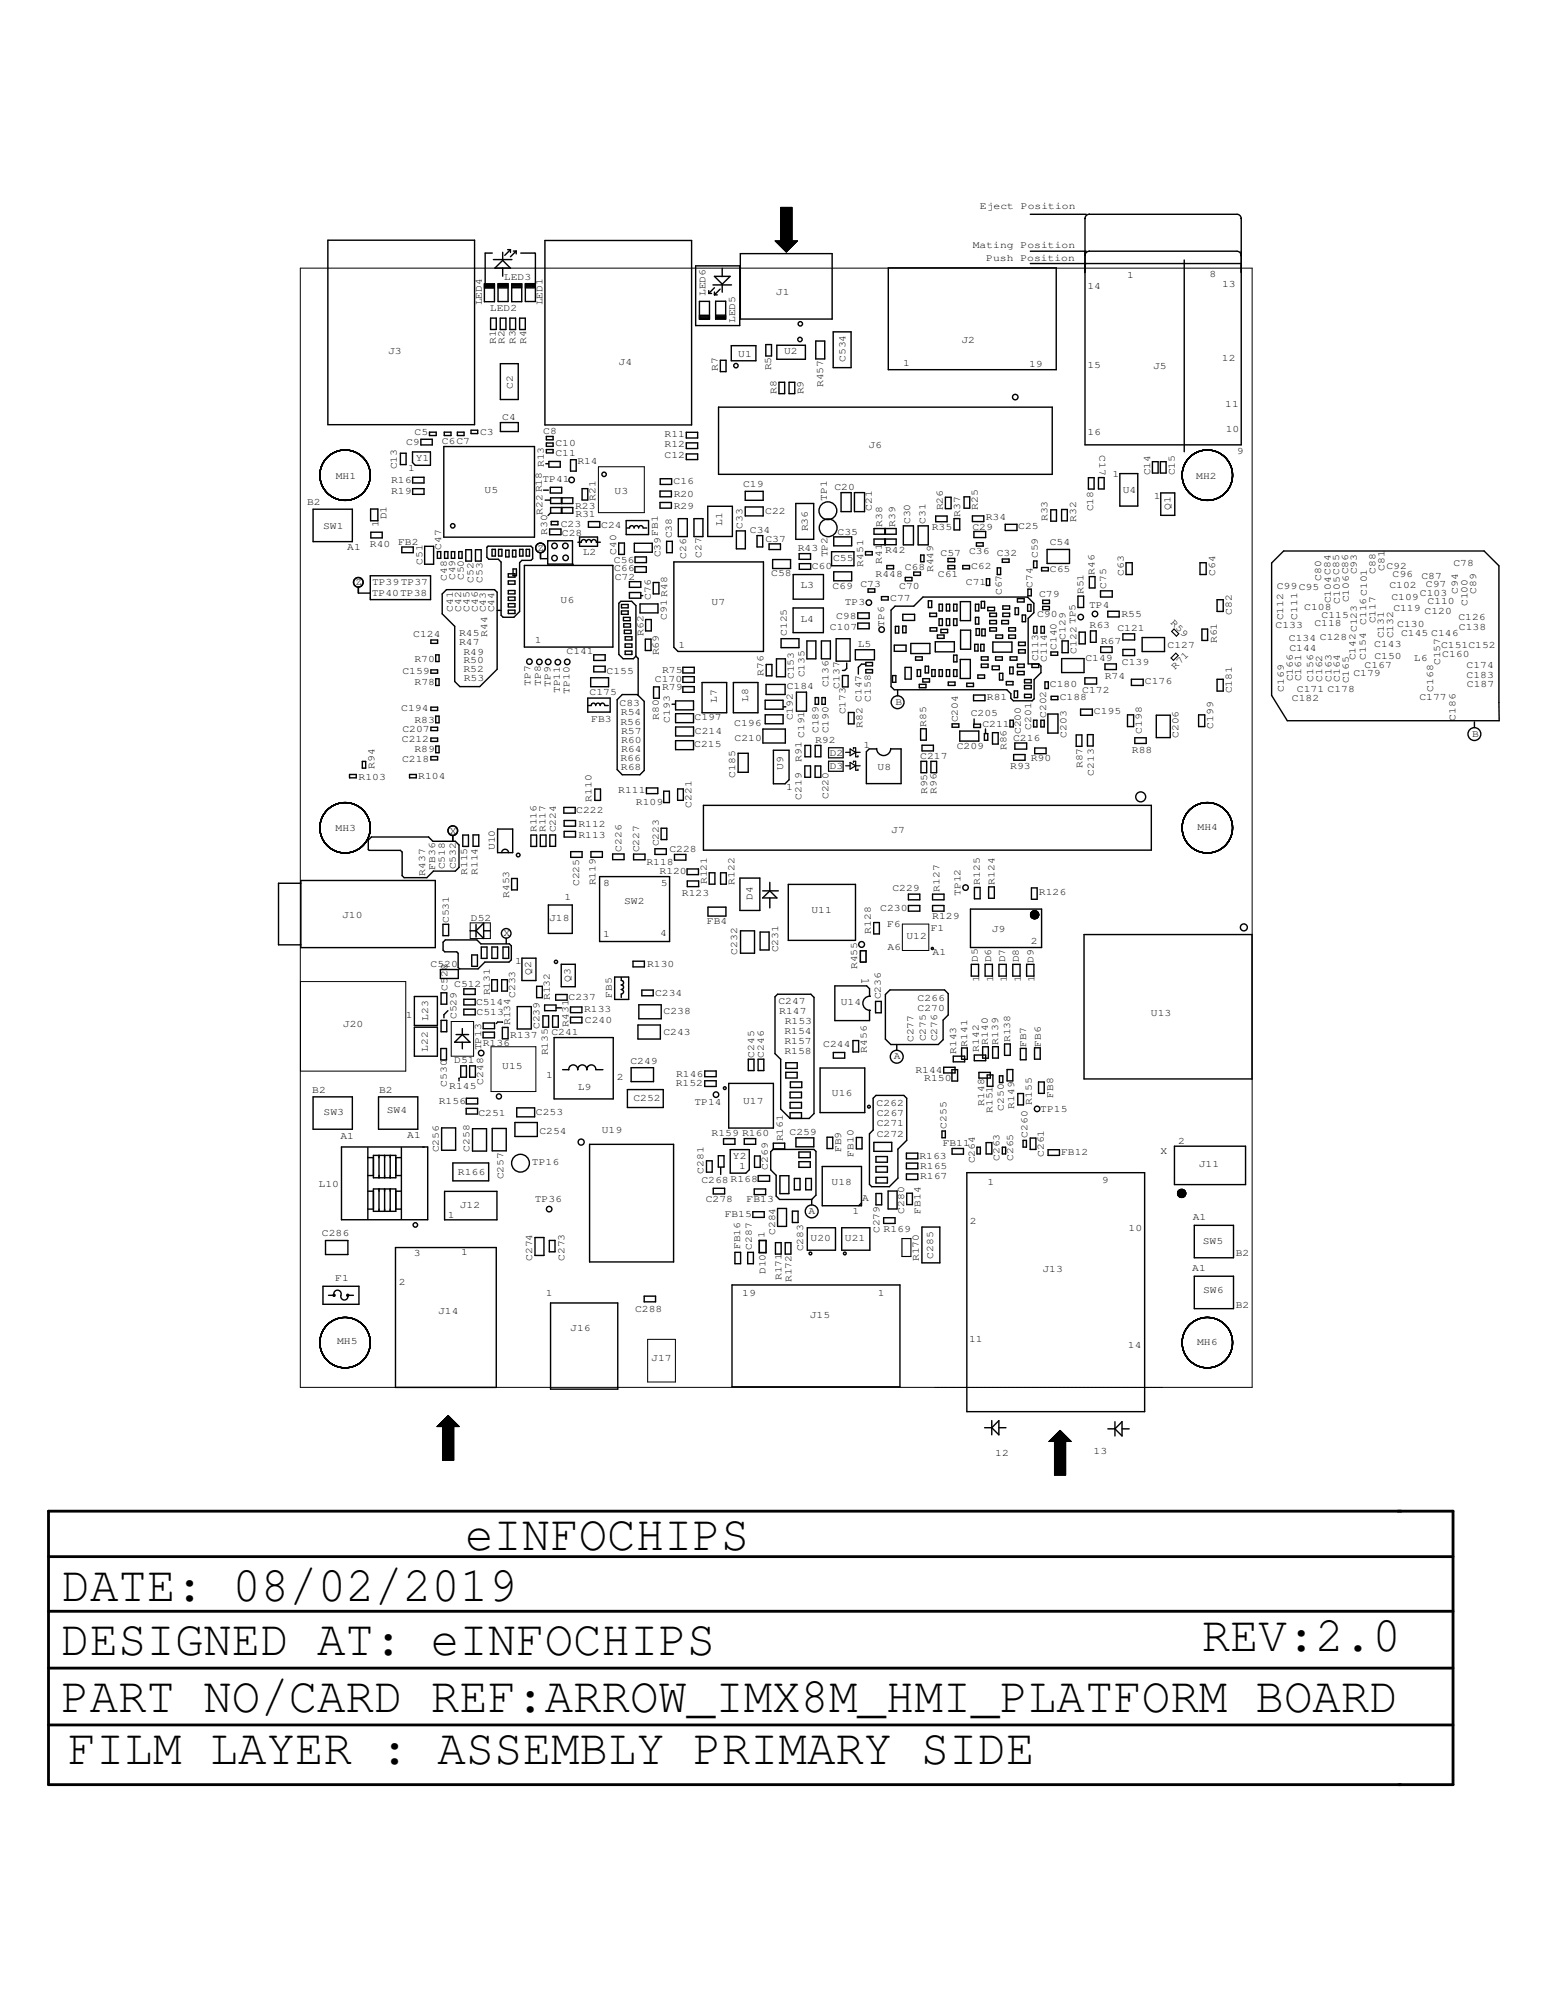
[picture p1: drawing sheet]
<svg xmlns="http://www.w3.org/2000/svg" width="216mm" height="279mm" viewBox="0 0 216 279" stroke-linecap="round" stroke-linejoin="round" font-family="sans-serif">
<defs><g id="words">
<g font-size="7">
<text x="64.9" y="216.4">eINFOCHIPS</text>
<text x="8.6" y="223.6">DATE: 08/02/2019</text>
<text x="8.6" y="231.1">DESIGNED AT: eINFOCHIPS</text>
<text x="167.7" y="230.5">REV:2.0</text>
<text x="8.6" y="239">PART NO/CARD REF:ARROW_IMX8M_HMI_PLATFORM BOARD</text>
<text x="9.4" y="246.3">FILM LAYER : ASSEMBLY PRIMARY SIDE</text>
</g>
<text font-size="1.8" x="120.2" y="136.5" transform="rotate(90 120.2 136.5)">1</text>
<g font-size="1.4">
<text x="136.8" y="29.2">Eject Position</text>
<text x="135.8" y="34.6">Mating Position</text>
<text x="70.3" y="39.1">LED3</text>
<text x="98.5" y="41.4" transform="rotate(-90 98.5 41.4)">LED6</text>
<text x="108.3" y="41.3">J1</text>
<text x="137.6" y="36.4">Push Position</text>
<text x="151.8" y="40.4">14</text>
<text x="157.3" y="38.9">1</text>
<text x="168.8" y="38.6">8</text>
<text x="170.6" y="40">13</text>
<text x="67.2" y="42.6" transform="rotate(-90 67.2 42.6)">LED4</text>
<text x="68.4" y="43.4">LED2</text>
<text x="75.7" y="42.6" transform="rotate(-90 75.7 42.6)">LED1</text>
<text x="102.6" y="45.1" transform="rotate(-90 102.6 45.1)">LED5</text>
<text x="134.2" y="47.8">J2</text>
<text x="54.2" y="49.4">J3</text>
<text x="69.2" y="48" transform="rotate(-90 69.2 48)">R1</text>
<text x="70.4" y="48.1" transform="rotate(-90 70.4 48.1)">R2</text>
<text x="72" y="48" transform="rotate(-90 72 48)">R3</text>
<text x="73.4" y="48" transform="rotate(-90 73.4 48)">R4</text>
<text x="86.3" y="50.9">J4</text>
<text x="100.2" y="51.8" transform="rotate(-90 100.2 51.8)">R7</text>
<text x="103" y="49.8">U1</text>
<text x="107.6" y="51.7" transform="rotate(-90 107.6 51.7)">R5</text>
<text x="109.4" y="49.5">U2</text>
<text x="118" y="50.6" transform="rotate(-90 118 50.6)">C534</text>
<text x="126" y="51.1">1</text>
<text x="143.6" y="51.2">19</text>
<text x="151.8" y="51.4">15</text>
<text x="160.9" y="51.5">J5</text>
<text x="170.5" y="50.4">12</text>
<text x="70.1" y="58.6">C4</text>
<text x="71.6" y="54.3" transform="rotate(-90 71.6 54.3)">C2</text>
<text x="108.4" y="55" transform="rotate(-90 108.4 55)">R8</text>
<text x="112.1" y="55.1" transform="rotate(-90 112.1 55.1)">R9</text>
<text x="114.9" y="54.1" transform="rotate(-90 114.9 54.1)">R457</text>
<text x="171" y="56.9">11</text>
<text x="55.4" y="65.5" transform="rotate(-90 55.4 65.5)">C13</text>
<text x="56.7" y="62.1">C9</text>
<text x="57" y="65.8">1</text>
<text x="57.9" y="60.7">C5</text>
<text x="58" y="64.4">Y1</text>
<text x="61.6" y="62">C6C7</text>
<text x="67" y="60.7">C3</text>
<text x="75.8" y="60.5">C8</text>
<text x="77.5" y="63.6">C11</text>
<text x="77.5" y="62.3">C10</text>
<text x="80.6" y="64.8">R14</text>
<text x="92.8" y="61">R11</text>
<text x="92.8" y="62.5">R12</text>
<text x="92.8" y="64">C12</text>
<text x="121.2" y="62.5">J6</text>
<text x="151.8" y="60.8">16</text>
<text x="153.4" y="63.6" transform="rotate(90 153.4 63.6)">C17</text>
<text x="171.1" y="60.3">10</text>
<text x="172.6" y="63.3">9</text>
<text x="42.9" y="70.5">B2</text>
<text x="46.9" y="66.8">MH1</text>
<text x="54.6" y="67.4">R16</text>
<text x="54.6" y="69">R19</text>
<text x="67.6" y="68.8">U5</text>
<text x="75.7" y="67.3">TP41</text>
<text x="75.7" y="71.9" transform="rotate(-90 75.7 71.9)">R22 R18 R13</text>
<text x="80.3" y="71.1">R23</text>
<text x="83.1" y="70" transform="rotate(-90 83.1 70)">R21</text>
<text x="85.8" y="69">U3</text>
<text x="94" y="67.6">C16</text>
<text x="94" y="69.4">R20</text>
<text x="94" y="71">R29</text>
<text x="103.7" y="68">C19</text>
<text x="106.8" y="71.8">C22</text>
<text x="115.4" y="69.9" transform="rotate(-90 115.4 69.9)">TP1</text>
<text x="116.5" y="68.5">C20</text>
<text x="121.7" y="71.3" transform="rotate(-90 121.7 71.3)">C21</text>
<text x="131.6" y="71.3" transform="rotate(-90 131.6 71.3)">R26</text>
<text x="136.5" y="71.2" transform="rotate(-90 136.5 71.2)">R25</text>
<text x="152.6" y="71.4" transform="rotate(-90 152.6 71.4)">C18</text>
<text x="155.2" y="66.7">1</text>
<text x="156.7" y="68.8">U4</text>
<text x="160.5" y="66.4" transform="rotate(-90 160.5 66.4)">C14</text>
<text x="161" y="69.7">1</text>
<text x="163.3" y="71.2" transform="rotate(-90 163.3 71.2)">Q1</text>
<text x="163.9" y="66.4" transform="rotate(-90 163.9 66.4)">C15</text>
<text x="166.9" y="66.9">MH2</text>
<text x="45.1" y="73.8">SW1</text>
<text x="48.5" y="76.9">A1</text>
<text x="51.6" y="76.3">R40</text>
<text x="52.8" y="73.6" transform="rotate(-90 52.8 73.6)">1</text>
<text x="53.9" y="72.5" transform="rotate(-90 53.9 72.5)">D1</text>
<text x="55.6" y="76.1">FB2</text>
<text x="61.6" y="76.7" transform="rotate(-90 61.6 76.7)">C47</text>
<text x="75" y="76.9">Z</text>
<text x="76.4" y="74.7" transform="rotate(-90 76.4 74.7)">R30</text>
<text x="78.3" y="73.5">C23</text>
<text x="78.4" y="74.8">C28</text>
<text x="80.3" y="72.3">R31</text>
<text x="81.3" y="77.5">L2</text>
<text x="83.9" y="73.7">C24</text>
<text x="86" y="77.5" transform="rotate(-90 86 77.5)">C40</text>
<text x="91.8" y="74.8" transform="rotate(-90 91.8 74.8)">FB1</text>
<text x="92.2" y="77.8" transform="rotate(-90 92.2 77.8)">C39</text>
<text x="93.8" y="75.2" transform="rotate(-90 93.8 75.2)">C38</text>
<text x="97.9" y="77.9" transform="rotate(-90 97.9 77.9)">C27</text>
<text x="100.8" y="73.4" transform="rotate(-90 100.8 73.4)">L1</text>
<text x="103.6" y="73.9" transform="rotate(-90 103.6 73.9)">C33</text>
<text x="104.7" y="74.4">C34</text>
<text x="106.8" y="75.7">C37</text>
<text x="111.3" y="76.9">R43</text>
<text x="112.8" y="74.2" transform="rotate(-90 112.8 74.2)">R36</text>
<text x="115.5" y="77.8" transform="rotate(-90 115.5 77.8)">TP2</text>
<text x="116.9" y="74.6">C35</text>
<text x="123.1" y="73.5" transform="rotate(-90 123.1 73.5)">R38</text>
<text x="123.5" y="77.2">R42</text>
<text x="124.9" y="73.5" transform="rotate(-90 124.9 73.5)">R39</text>
<text x="127" y="73.2" transform="rotate(-90 127 73.2)">C30</text>
<text x="129.2" y="73.2" transform="rotate(-90 129.2 73.2)">C31</text>
<text x="130" y="73.9">R35</text>
<text x="131.3" y="77.6">C57</text>
<text x="134" y="72.1" transform="rotate(-90 134 72.1)">R37</text>
<text x="135.2" y="77.4">C36</text>
<text x="135.7" y="73.9">C29</text>
<text x="137.6" y="72.6">R34</text>
<text x="139.1" y="77.6">C32</text>
<text x="142.1" y="73.8">C25</text>
<text x="144.8" y="78" transform="rotate(-90 144.8 78)">C59</text>
<text x="146.2" y="72.8" transform="rotate(-90 146.2 72.8)">R33</text>
<text x="146.5" y="76.1">C54</text>
<text x="150.2" y="72.9" transform="rotate(-90 150.2 72.9)">R32</text>
<text x="49.6" y="81.7">Z</text>
<text x="51.9" y="83.2">TP40TP38</text>
<text x="51.9" y="81.7">TP39TP37</text>
<text x="59" y="78.8" transform="rotate(-90 59 78.8)">C51</text>
<text x="62.4" y="81.1" transform="rotate(-90 62.4 81.1)">C48</text>
<text x="63.5" y="81" transform="rotate(-90 63.5 81)">C49</text>
<text x="64.7" y="81" transform="rotate(-90 64.7 81)">C50</text>
<text x="66.1" y="81.4" transform="rotate(-90 66.1 81.4)">C52</text>
<text x="67.3" y="81.4" transform="rotate(-90 67.3 81.4)">C53</text>
<text x="85.7" y="78.6">C56</text>
<text x="85.7" y="79.8">C66</text>
<text x="85.8" y="80.9">C72</text>
<text x="90.8" y="83.7" transform="rotate(-90 90.8 83.7)">C76</text>
<text x="95.7" y="78" transform="rotate(-90 95.7 78)">C26</text>
<text x="107.6" y="80.4">C58</text>
<text x="111.7" y="82.1">L3</text>
<text x="113.3" y="79.4">C60</text>
<text x="116.2" y="82.2">C69</text>
<text x="116.3" y="78.4">C55</text>
<text x="120.1" y="82">C73</text>
<text x="120.5" y="79.1" transform="rotate(-90 120.5 79.1)">R451</text>
<text x="122.2" y="80.6">R448</text>
<text x="123.1" y="78.8" transform="rotate(-90 123.1 78.8)">R41</text>
<text x="124.3" y="83.9">C77</text>
<text x="125.5" y="82.2">C70</text>
<text x="126.3" y="79.6">C68</text>
<text x="130.2" y="79.9" transform="rotate(-90 130.2 79.9)">R449</text>
<text x="130.9" y="80.6">C61</text>
<text x="134.8" y="81.7">C71</text>
<text x="135.5" y="79.4">C62</text>
<text x="139.8" y="83.1" transform="rotate(-90 139.8 83.1)">C67</text>
<text x="144.1" y="82" transform="rotate(-90 144.1 82)">C74</text>
<text x="145" y="83.4">C79</text>
<text x="146.5" y="79.9">C65</text>
<text x="151.2" y="83" transform="rotate(-90 151.2 83)">R51</text>
<text x="152.8" y="80.3" transform="rotate(-90 152.8 80.3)">R46</text>
<text x="154.4" y="82.3" transform="rotate(-90 154.4 82.3)">C75</text>
<text x="156.8" y="80.4" transform="rotate(-90 156.8 80.4)">C63</text>
<text x="169.6" y="80.4" transform="rotate(-90 169.6 80.4)">C64</text>
<text x="178.2" y="82.2">C99C95</text>
<text x="184.4" y="81.1" transform="rotate(-90 184.4 81.1)">C80</text>
<text x="189.4" y="80.2" transform="rotate(-90 189.4 80.2)">C93</text>
<text x="192" y="80.1" transform="rotate(-90 192 80.1)">C88</text>
<text x="193.2" y="79.7" transform="rotate(-90 193.2 79.7)">C81</text>
<text x="193.5" y="79.4">C92</text>
<text x="193.9" y="82.1">C102</text>
<text x="194.2" y="83.7">C109</text>
<text x="194.3" y="80.6">C96</text>
<text x="198.2" y="83.2">C103</text>
<text x="198.4" y="80.8">C87</text>
<text x="199" y="82">C97</text>
<text x="202.9" y="79">C78</text>
<text x="203.4" y="83" transform="rotate(-90 203.4 83)">C94</text>
<text x="206" y="82.9" transform="rotate(-90 206 82.9)">C89</text>
<text x="57.7" y="88.9">C124</text>
<text x="63.2" y="85.4" transform="rotate(-90 63.2 85.4)">C41</text>
<text x="64.1" y="88.9">R45</text>
<text x="64.3" y="85.5" transform="rotate(-90 64.3 85.5)">C42</text>
<text x="65.5" y="85.5" transform="rotate(-90 65.5 85.5)">C45</text>
<text x="66.7" y="85.5" transform="rotate(-90 66.7 85.5)">C46</text>
<text x="68" y="88.9" transform="rotate(-90 68 88.9)">R44 C43</text>
<text x="69" y="85.5" transform="rotate(-90 69 85.5)">C44</text>
<text x="74.7" y="89.8">1</text>
<text x="78.2" y="84.2">U6</text>
<text x="89.8" y="88.8" transform="rotate(-90 89.8 88.8)">R62</text>
<text x="93" y="86.5" transform="rotate(-90 93 86.5)">C91 R48</text>
<text x="99.3" y="84.5">U7</text>
<text x="109.8" y="88.8" transform="rotate(-90 109.8 88.8)">C125</text>
<text x="111.7" y="86.8">L4</text>
<text x="115.8" y="87.9">C107</text>
<text x="116.7" y="86.4">C98</text>
<text x="117.9" y="84.5">TP3</text>
<text x="123.4" y="87.5" transform="rotate(-90 123.4 87.5)">TP6</text>
<text x="144.7" y="86.2">C90</text>
<text x="148.7" y="89.3" transform="rotate(-90 148.7 89.3)">C129</text>
<text x="152" y="84.9">TP4</text>
<text x="152.1" y="87.7">R63</text>
<text x="153.6" y="90">R67</text>
<text x="155.9" y="88.1">C121</text>
<text x="156.5" y="86.2">R55</text>
<text x="163.3" y="87" transform="rotate(45 163.3 87)">R59</text>
<text x="169.8" y="89.8" transform="rotate(-90 169.8 89.8)">R61</text>
<text x="171.9" y="85.9" transform="rotate(-90 171.9 85.9)">C82</text>
<text x="178" y="87.6">C133</text>
<text x="179.1" y="86.6" transform="rotate(-90 179.1 86.6)">C112</text>
<text x="179.9" y="89.5">C134 C128</text>
<text x="181" y="86.5" transform="rotate(-90 181 86.5)">C111</text>
<text x="182" y="85.2">C108</text>
<text x="183.4" y="87.5">C118</text>
<text x="184.4" y="86.3">C115</text>
<text x="185.7" y="84.3" transform="rotate(-90 185.7 84.3)">C104C84</text>
<text x="187" y="84.3" transform="rotate(-90 187 84.3)">C105 C85</text>
<text x="188.3" y="84.1" transform="rotate(-90 188.3 84.1)">C106C86</text>
<text x="190.7" y="87.3" transform="rotate(-90 190.7 87.3)">C116 C101</text>
<text x="192" y="87.1" transform="rotate(-90 192 87.1)">C117</text>
<text x="193.1" y="89.1" transform="rotate(-90 193.1 89.1)">C131</text>
<text x="194.4" y="89.1" transform="rotate(-90 194.4 89.1)">C132</text>
<text x="194.5" y="85.3">C119</text>
<text x="195" y="87.6">C130</text>
<text x="195.5" y="88.8">C145 C146</text>
<text x="198.8" y="85.7">C120</text>
<text x="199.2" y="84.4">C110</text>
<text x="203.5" y="86.6">C126</text>
<text x="203.6" y="87.9">C138</text>
<text x="204.8" y="84.7" transform="rotate(-90 204.8 84.7)">C100</text>
<text x="56.2" y="94.1">C159</text>
<text x="57.8" y="92.4">R70</text>
<text x="57.9" y="95.7">R78</text>
<text x="64.1" y="90.1">R47</text>
<text x="64.7" y="93.8">R52</text>
<text x="64.7" y="92.6">R50</text>
<text x="64.7" y="91.4">R49</text>
<text x="64.7" y="95">R53</text>
<text x="74.1" y="95.8" transform="rotate(-90 74.1 95.8)">TP7</text>
<text x="75.5" y="95.8" transform="rotate(-90 75.5 95.8)">TP8</text>
<text x="76.8" y="95.9" transform="rotate(-90 76.8 95.9)">TP9</text>
<text x="79.1" y="91.4">C141</text>
<text x="84.7" y="94.1">C155</text>
<text x="91.4" y="95.2">C170</text>
<text x="92" y="91.5" transform="rotate(-90 92 91.5)">R69</text>
<text x="92.4" y="93.9">R75</text>
<text x="94.7" y="90.5">1</text>
<text x="106.6" y="94.3" transform="rotate(-90 106.6 94.3)">R76</text>
<text x="110.8" y="94.8" transform="rotate(-90 110.8 94.8)">C153</text>
<text x="112.3" y="94.6" transform="rotate(-90 112.3 94.6)">C135</text>
<text x="115.6" y="96" transform="rotate(-90 115.6 96)">C136</text>
<text x="119.7" y="90.3">L5</text>
<text x="144.9" y="92.4" transform="rotate(-90 144.9 92.4)">C113</text>
<text x="146.1" y="92.4" transform="rotate(-90 146.1 92.4)">C114</text>
<text x="146.5" y="95.9">C180</text>
<text x="147.5" y="90.8" transform="rotate(-90 147.5 90.8)">C140</text>
<text x="150.3" y="91.3" transform="rotate(-90 150.3 91.3)">C122 TP5</text>
<text x="151.5" y="92.3">C149</text>
<text x="154.2" y="94.7">R74</text>
<text x="156.6" y="92.8">C139</text>
<text x="159.8" y="95.6">C176</text>
<text x="162.9" y="90.5">C127</text>
<text x="164" y="93.5" transform="rotate(-45 164 93.5)">R71</text>
<text x="179.9" y="90.8">C144</text>
<text x="180.4" y="95.2" transform="rotate(-90 180.4 95.2)">C166</text>
<text x="181.6" y="95.2" transform="rotate(-90 181.6 95.2)">C161</text>
<text x="183.3" y="95.2" transform="rotate(-90 183.3 95.2)">C156</text>
<text x="184.5" y="95.2" transform="rotate(-90 184.5 95.2)">C162</text>
<text x="185.8" y="95.2" transform="rotate(-90 185.8 95.2)">C163</text>
<text x="187" y="95.2" transform="rotate(-90 187 95.2)">C164</text>
<text x="188.3" y="95.4" transform="rotate(-90 188.3 95.4)">C165</text>
<text x="188.9" y="94.4">C179</text>
<text x="189.2" y="92.2" transform="rotate(-90 189.2 92.2)">C142C123</text>
<text x="190.4" y="93.3">C167</text>
<text x="190.6" y="92.1" transform="rotate(-90 190.6 92.1)">C154</text>
<text x="191.8" y="90.3">C143</text>
<text x="191.8" y="92">C150</text>
<text x="197.3" y="92.3">L6</text>
<text x="201" y="92.9" transform="rotate(-90 201 92.9)">C157</text>
<text x="201.1" y="90.5">C151C152</text>
<text x="201.3" y="91.8">C160</text>
<text x="204.7" y="93.3">C174</text>
<text x="204.7" y="94.6">C183</text>
<text x="204.7" y="96">C187</text>
<text x="56" y="99.2">C194</text>
<text x="57.8" y="100.9">R83</text>
<text x="78.1" y="96.8" transform="rotate(-90 78.1 96.8)">TP11</text>
<text x="79.5" y="96.9" transform="rotate(-90 79.5 96.9)">TP10</text>
<text x="82.3" y="97.1">C175</text>
<text x="82.5" y="100.8">FB3</text>
<text x="86.5" y="98.6">C83</text>
<text x="86.6" y="101.2">R56</text>
<text x="86.7" y="99.8">R54</text>
<text x="91.9" y="100.5" transform="rotate(-90 91.9 100.5)">R80</text>
<text x="92.4" y="96.4">R79</text>
<text x="93.5" y="100.9" transform="rotate(-90 93.5 100.9)">C193</text>
<text x="96.9" y="100.5">C197</text>
<text x="100" y="98.1" transform="rotate(-90 100 98.1)">L7</text>
<text x="102.5" y="101.3">C196</text>
<text x="104.4" y="98.1" transform="rotate(-90 104.4 98.1)">L8</text>
<text x="109.8" y="96.2">C184</text>
<text x="110.7" y="100.6" transform="rotate(-90 110.7 100.6)">C192</text>
<text x="117.2" y="96.2" transform="rotate(-90 117.2 96.2)">C137</text>
<text x="118" y="99.8" transform="rotate(-90 118 99.8)">C173</text>
<text x="120.4" y="101.6" transform="rotate(-90 120.4 101.6)">R82 C147</text>
<text x="121.5" y="98" transform="rotate(-90 121.5 98)">C158</text>
<text x="125" y="98.5">B</text>
<text x="129.3" y="101.4" transform="rotate(-90 129.3 101.4)">R85</text>
<text x="133.7" y="100.9" transform="rotate(-90 133.7 100.9)">C204</text>
<text x="135.5" y="100">C205</text>
<text x="137.1" y="101.5">C211</text>
<text x="137.7" y="97.8">R81</text>
<text x="143.9" y="101.9" transform="rotate(-90 143.9 101.9)">C201</text>
<text x="146" y="100.3" transform="rotate(-90 146 100.3)">C202</text>
<text x="147.9" y="97.7">C188</text>
<text x="151" y="96.7">C172</text>
<text x="152.7" y="99.7">C195</text>
<text x="169.3" y="101.8" transform="rotate(-90 169.3 101.8)">C199</text>
<text x="171.9" y="96.8" transform="rotate(-90 171.9 96.8)">C181</text>
<text x="179.2" y="96.6" transform="rotate(-90 179.2 96.6)">C169</text>
<text x="180.3" y="97.8">C182</text>
<text x="181" y="96.6">C171 C178</text>
<text x="198.1" y="97.8">C177</text>
<text x="200" y="96.6" transform="rotate(-90 200 96.6)">C168</text>
<text x="203.1" y="100.6" transform="rotate(-90 203.1 100.6)">C186</text>
<text x="52.3" y="107.3" transform="rotate(-90 52.3 107.3)">R94</text>
<text x="56.1" y="103.6">C212</text>
<text x="56.1" y="106.4">C218</text>
<text x="56.2" y="102.3">C207</text>
<text x="57.8" y="105">R89</text>
<text x="86.6" y="106.2">R66</text>
<text x="86.7" y="107.5">R68</text>
<text x="86.7" y="105">R64</text>
<text x="86.7" y="103.8">R60</text>
<text x="86.7" y="102.5">R57</text>
<text x="96.9" y="104.2">C215</text>
<text x="97" y="102.4">C214</text>
<text x="102.5" y="103.5">C210</text>
<text x="109.3" y="107.5" transform="rotate(-90 109.3 107.5)">U9</text>
<text x="111.9" y="106.4" transform="rotate(-90 111.9 106.4)">R91</text>
<text x="112.2" y="103.1" transform="rotate(-90 112.2 103.1)">C191</text>
<text x="113.8" y="103.7">R92</text>
<text x="114.2" y="102.4" transform="rotate(-90 114.2 102.4)">C189</text>
<text x="115.6" y="102.4" transform="rotate(-90 115.6 102.4)">C190</text>
<text x="115.8" y="107.4">D3</text>
<text x="115.8" y="105.5">D2</text>
<text x="120.5" y="104.4">1</text>
<text x="122.5" y="107.5">U8</text>
<text x="128.4" y="105.9">C217</text>
<text x="133.5" y="104.6">C209</text>
<text x="140.5" y="104.8" transform="rotate(-90 140.5 104.8)">R86</text>
<text x="141" y="107.3">R93</text>
<text x="141.4" y="103.4">C216</text>
<text x="142.5" y="102.5" transform="rotate(-90 142.5 102.5)">C200</text>
<text x="143.8" y="106.3">R90</text>
<text x="148.8" y="103" transform="rotate(-90 148.8 103)">C203</text>
<text x="151.1" y="107.3" transform="rotate(-90 151.1 107.3)">R87</text>
<text x="158" y="105.1">R88</text>
<text x="159.3" y="102.4" transform="rotate(-90 159.3 102.4)">C198</text>
<text x="164.5" y="103.1" transform="rotate(-90 164.5 103.1)">C206</text>
<text x="205.5" y="102.9">B</text>
<text x="50" y="108.9">R103</text>
<text x="58.4" y="108.8">R104</text>
<text x="80.4" y="113.5">C222</text>
<text x="82.6" y="111.9" transform="rotate(-90 82.6 111.9)">R110</text>
<text x="86.3" y="110.7">R111</text>
<text x="88.8" y="112.4">R109</text>
<text x="96.5" y="112.8" transform="rotate(-90 96.5 112.8)">C221</text>
<text x="102.6" y="108.6" transform="rotate(-90 102.6 108.6)">C185</text>
<text x="109.7" y="110.3">1</text>
<text x="111.9" y="111.6" transform="rotate(-90 111.9 111.6)">C219</text>
<text x="115.6" y="111.6" transform="rotate(-90 115.6 111.6)">C220</text>
<text x="129.4" y="110.9" transform="rotate(-90 129.4 110.9)">R95</text>
<text x="130.7" y="110.8" transform="rotate(-90 130.7 110.8)">R96</text>
<text x="152.7" y="108.3" transform="rotate(-90 152.7 108.3)">C213</text>
<text x="46.8" y="116">MH3</text>
<text x="62.8" y="116.4">X</text>
<text x="69.1" y="118.7" transform="rotate(-90 69.1 118.7)">U10</text>
<text x="74.9" y="116.2" transform="rotate(-90 74.9 116.2)">R116</text>
<text x="76.1" y="116.2" transform="rotate(-90 76.1 116.2)">R117</text>
<text x="77.6" y="116.2" transform="rotate(-90 77.6 116.2)">C224</text>
<text x="80.7" y="115.5">R112</text>
<text x="80.7" y="117">R113</text>
<text x="86.7" y="118.9" transform="rotate(-90 86.7 118.9)">C226</text>
<text x="89.2" y="119" transform="rotate(-90 89.2 119)">C227</text>
<text x="91.9" y="118.2" transform="rotate(-90 91.9 118.2)">C223</text>
<text x="93.4" y="118.9">C228</text>
<text x="124.4" y="116.3">J7</text>
<text x="167.1" y="115.9">MH4</text>
<text x="59.3" y="122.3" transform="rotate(-90 59.3 122.3)">R437</text>
<text x="60.8" y="121.4" transform="rotate(-90 60.8 121.4)">FB36</text>
<text x="62.1" y="121.4" transform="rotate(-90 62.1 121.4)">C518</text>
<text x="63.6" y="121.4" transform="rotate(-90 63.6 121.4)">C532</text>
<text x="65.2" y="122.2" transform="rotate(-90 65.2 122.2)">R115</text>
<text x="66.6" y="122.2" transform="rotate(-90 66.6 122.2)">R114</text>
<text x="71" y="125.4" transform="rotate(-90 71 125.4)">R453</text>
<text x="78.8" y="125.7">1</text>
<text x="80.8" y="123.8" transform="rotate(-90 80.8 123.8)">C225</text>
<text x="83.1" y="123.6" transform="rotate(-90 83.1 123.6)">R119</text>
<text x="84.2" y="123.7">8</text>
<text x="90.2" y="120.7">R118</text>
<text x="92" y="122">R120</text>
<text x="92.2" y="123.7">5</text>
<text x="95.2" y="125.1">R123</text>
<text x="98.7" y="123.5" transform="rotate(-90 98.7 123.5)">R121</text>
<text x="102.5" y="123.5" transform="rotate(-90 102.5 123.5)">R122</text>
<text x="105" y="125.7" transform="rotate(-90 105 125.7)">D4</text>
<text x="124.5" y="124.5">C229</text>
<text x="131.1" y="124.5" transform="rotate(-90 131.1 124.5)">R127</text>
<text x="134" y="125.1" transform="rotate(-90 134 125.1)">TP12</text>
<text x="136.8" y="123.6" transform="rotate(-90 136.8 123.6)">R125</text>
<text x="138.8" y="123.5" transform="rotate(-90 138.8 123.5)">R124</text>
<text x="145" y="125">R126</text>
<text x="47.7" y="128.2">J10</text>
<text x="62.7" y="128.9" transform="rotate(-90 62.7 128.9)">C531</text>
<text x="65.7" y="128.5">D52</text>
<text x="70.2" y="130.7">X</text>
<text x="76.6" y="128.6">J18</text>
<text x="84.2" y="130.9">1</text>
<text x="87.1" y="126.2">SW2</text>
<text x="92.2" y="130.7">4</text>
<text x="98.7" y="129.1">FB4</text>
<text x="113.3" y="127.4">U11</text>
<text x="121.5" y="130.4" transform="rotate(-90 121.5 130.4)">R128</text>
<text x="122.8" y="127.2">C230</text>
<text x="123.8" y="129.4">F6</text>
<text x="126.5" y="131.1">U12</text>
<text x="129.9" y="130">F1</text>
<text x="130.1" y="128.4">R129</text>
<text x="138.4" y="130.1">J9</text>
<text x="143.9" y="131.8">2</text>
<text x="60.1" y="135.1">C520</text>
<text x="63.4" y="137.8">C512</text>
<text x="71.9" y="134.6">1</text>
<text x="74.1" y="136.1" transform="rotate(-90 74.1 136.1)">Q2</text>
<text x="79.6" y="137.1" transform="rotate(-90 79.6 137.1)">Q3</text>
<text x="90.3" y="135">R130</text>
<text x="102.9" y="133.3" transform="rotate(-90 102.9 133.3)">C232</text>
<text x="108.6" y="133" transform="rotate(-90 108.6 133)">C231</text>
<text x="119.6" y="135.3" transform="rotate(-90 119.6 135.3)">R455</text>
<text x="123.8" y="132.6">A6</text>
<text x="130.1" y="133.4">A1</text>
<text x="136.5" y="134.3" transform="rotate(-90 136.5 134.3)">D5</text>
<text x="136.7" y="137.2" transform="rotate(-90 136.7 137.2)">1</text>
<text x="138.3" y="134.4" transform="rotate(-90 138.3 134.4)">D6</text>
<text x="138.6" y="137.2" transform="rotate(-90 138.6 137.2)">1</text>
<text x="140.3" y="134.4" transform="rotate(-90 140.3 134.4)">D7</text>
<text x="140.5" y="137.2" transform="rotate(-90 140.5 137.2)">1</text>
<text x="142.2" y="134.4" transform="rotate(-90 142.2 134.4)">D8</text>
<text x="142.4" y="137.2" transform="rotate(-90 142.4 137.2)">1</text>
<text x="144.2" y="134.4" transform="rotate(-90 144.2 134.4)">D9</text>
<text x="144.4" y="137.2" transform="rotate(-90 144.4 137.2)">1</text>
<text x="47.9" y="143.5">J20</text>
<text x="56.6" y="142.2">1</text>
<text x="59.7" y="142.5" transform="rotate(-90 59.7 142.5)">L23</text>
<text x="62.5" y="138.3" transform="rotate(-90 62.5 138.3)">C528</text>
<text x="63.7" y="142.3" transform="rotate(-90 63.7 142.3)">C529</text>
<text x="66.4" y="140.3">C514</text>
<text x="66.5" y="141.7">C513</text>
<text x="68.4" y="139" transform="rotate(-90 68.4 139)">R131</text>
<text x="71.2" y="143.1" transform="rotate(-90 71.2 143.1)">R134</text>
<text x="71.9" y="139.4" transform="rotate(-90 71.9 139.4)">C233</text>
<text x="75.3" y="143.7" transform="rotate(-90 75.3 143.7)">C239</text>
<text x="76.7" y="139.7" transform="rotate(-90 76.7 139.7)">R132</text>
<text x="79.3" y="143.4" transform="rotate(-90 79.3 143.4)">R431</text>
<text x="79.3" y="139.6">C237</text>
<text x="81.5" y="141.3">R133</text>
<text x="81.6" y="142.8">C240</text>
<text x="85.4" y="139.4" transform="rotate(-90 85.4 139.4)">FB5</text>
<text x="91.4" y="139">C234</text>
<text x="92.6" y="141.6">C238</text>
<text x="108.6" y="140.2">C247</text>
<text x="108.7" y="141.5">R147</text>
<text x="109.5" y="142.9">R153</text>
<text x="117.3" y="140.4">U14</text>
<text x="122.9" y="139.6" transform="rotate(-90 122.9 139.6)">C236</text>
<text x="128.1" y="139.8">C266</text>
<text x="128.1" y="141.1">C270</text>
<text x="160.6" y="141.9">U13</text>
<text x="59.7" y="146.8" transform="rotate(-90 59.7 146.8)">L22</text>
<text x="63.4" y="148.4">D51</text>
<text x="67.2" y="146.7" transform="rotate(-90 67.2 146.7)">TP13</text>
<text x="67.4" y="146">R136</text>
<text x="70.1" y="149.3">U15</text>
<text x="71.2" y="145">R137</text>
<text x="76.5" y="147.4" transform="rotate(-90 76.5 147.4)">R135</text>
<text x="77" y="144.5">C241</text>
<text x="88" y="148.5">C249</text>
<text x="92.6" y="144.5">C243</text>
<text x="105.2" y="147.7" transform="rotate(-90 105.2 147.7)">C245</text>
<text x="106.6" y="147.7" transform="rotate(-90 106.6 147.7)">C246</text>
<text x="109.5" y="147.2">R158</text>
<text x="109.5" y="145.8">R157</text>
<text x="109.5" y="144.4">R154</text>
<text x="114.9" y="146.3">C244</text>
<text x="121" y="147" transform="rotate(-90 121 147)">R456</text>
<text x="124.8" y="147.9">A</text>
<text x="127.5" y="145.5" transform="rotate(-90 127.5 145.5)">C277</text>
<text x="127.8" y="149.8">R144</text>
<text x="129.2" y="145.4" transform="rotate(-90 129.2 145.4)">C275</text>
<text x="130.8" y="145.4" transform="rotate(-90 130.8 145.4)">C276</text>
<text x="133.4" y="147.2" transform="rotate(-90 133.4 147.2)">R143</text>
<text x="135" y="146.1" transform="rotate(-90 135 146.1)">R141</text>
<text x="136.6" y="146.9" transform="rotate(-90 136.6 146.9)">R142</text>
<text x="137.9" y="145.8" transform="rotate(-90 137.9 145.8)">R140</text>
<text x="139.3" y="145.9" transform="rotate(-90 139.3 145.9)">R139</text>
<text x="141" y="145.5" transform="rotate(-90 141 145.5)">R138</text>
<text x="143.2" y="146.2" transform="rotate(-90 143.2 146.2)">FB7</text>
<text x="145.3" y="146.2" transform="rotate(-90 145.3 146.2)">FB6</text>
<text x="43.6" y="152.6">B2</text>
<text x="45.2" y="155.7">SW3</text>
<text x="52.9" y="152.6">B2</text>
<text x="54" y="155.4">SW4</text>
<text x="61.2" y="154.2">R156</text>
<text x="62.4" y="151.7" transform="rotate(-90 62.4 151.7)">C530</text>
<text x="62.7" y="152">R145</text>
<text x="66.8" y="155.8">C251</text>
<text x="67.4" y="151.5" transform="rotate(-90 67.4 151.5)">C248</text>
<text x="74.8" y="155.7">C253</text>
<text x="76.2" y="150.5">1</text>
<text x="80.6" y="152.2">L9</text>
<text x="86.1" y="150.7">2</text>
<text x="88.4" y="153.8">C252</text>
<text x="94.3" y="151.6">R152</text>
<text x="94.3" y="150.3">R146</text>
<text x="96.9" y="154.3">TP14</text>
<text x="103.7" y="154.2">U17</text>
<text x="116.1" y="153">U16</text>
<text x="122.3" y="154.4">C262</text>
<text x="122.4" y="155.8">C267</text>
<text x="129" y="150.9">R150</text>
<text x="137.4" y="154.4" transform="rotate(-90 137.4 154.4)">R148</text>
<text x="138.5" y="155.4" transform="rotate(-90 138.5 155.4)">R151</text>
<text x="140.1" y="155.1" transform="rotate(-90 140.1 155.1)">C250</text>
<text x="141.5" y="154.8" transform="rotate(-90 141.5 154.8)">R149</text>
<text x="144" y="154.3" transform="rotate(-90 144 154.3)">R155</text>
<text x="145.2" y="155.3">TP15</text>
<text x="147" y="153.2" transform="rotate(-90 147 153.2)">FB8</text>
<text x="47.5" y="159">A1</text>
<text x="56.8" y="158.9">A1</text>
<text x="61.3" y="160.9" transform="rotate(-90 61.3 160.9)">C256</text>
<text x="65.5" y="160.8" transform="rotate(-90 65.5 160.8)">C258</text>
<text x="75.3" y="158.3">C254</text>
<text x="84" y="158.2">U19</text>
<text x="99.3" y="158.6">R159 R160</text>
<text x="102.3" y="161.8">Y2</text>
<text x="109.3" y="159.4" transform="rotate(-90 109.3 159.4)">R161</text>
<text x="110.2" y="158.5">C259</text>
<text x="117.4" y="160.9" transform="rotate(-90 117.4 160.9)">FB9</text>
<text x="119.1" y="161.5" transform="rotate(-90 119.1 161.5)">FB10</text>
<text x="122.4" y="157.2">C271</text>
<text x="122.4" y="158.8">C272</text>
<text x="128.3" y="161.8">R163</text>
<text x="131.6" y="160">FB11</text>
<text x="132.1" y="157.6" transform="rotate(-90 132.1 157.6)">C255</text>
<text x="143.4" y="158.8" transform="rotate(-90 143.4 158.8)">C260</text>
<text x="145.7" y="161.6" transform="rotate(-90 145.7 161.6)">C261</text>
<text x="148.1" y="161.3">FB12</text>
<text x="162" y="161.1">X</text>
<text x="164.4" y="159.7">2</text>
<text x="44.5" y="165.7">L10</text>
<text x="63.9" y="164.1">R166</text>
<text x="70.3" y="164.7" transform="rotate(-90 70.3 164.7)">C257</text>
<text x="74.2" y="162.7">TP16</text>
<text x="74.6" y="167.8">TP36</text>
<text x="97.9" y="165.1">C268 R168</text>
<text x="98.2" y="163.9" transform="rotate(-90 98.2 163.9)">C281</text>
<text x="98.5" y="167.8">C278</text>
<text x="103.2" y="163.3">1</text>
<text x="104.2" y="167.9">FB13</text>
<text x="107.2" y="163.4" transform="rotate(-90 107.2 163.4)">C269</text>
<text x="116.1" y="165.4">U18</text>
<text x="120.3" y="167.7">A</text>
<text x="128.4" y="163.2">R165</text>
<text x="128.4" y="164.7">R167</text>
<text x="136.1" y="162.4" transform="rotate(-90 136.1 162.4)">C264</text>
<text x="137.8" y="165.5">1</text>
<text x="139.5" y="162.1" transform="rotate(-90 139.5 162.1)">C263</text>
<text x="141.4" y="162.1" transform="rotate(-90 141.4 162.1)">C265</text>
<text x="153.8" y="165.2">9</text>
<text x="167.3" y="162.9">J11</text>
<text x="44.9" y="172.6">C286</text>
<text x="62.5" y="170">1</text>
<text x="64.2" y="168.7">J12</text>
<text x="101.1" y="169.9">FB15</text>
<text x="106.7" y="172.9" transform="rotate(-90 106.7 172.9)">1</text>
<text x="108.2" y="172.4" transform="rotate(-90 108.2 172.4)">C284</text>
<text x="112.8" y="169.5">A</text>
<text x="113.1" y="173.3">U20</text>
<text x="117.9" y="173.3">U21</text>
<text x="119" y="169.5">1</text>
<text x="122.8" y="172.2" transform="rotate(-90 122.8 172.2)">C279</text>
<text x="123.3" y="172.1">R169</text>
<text x="126.2" y="169.5" transform="rotate(-90 126.2 169.5)">C280</text>
<text x="128.5" y="169.5" transform="rotate(-90 128.5 169.5)">FB14</text>
<text x="135.4" y="170.9">2</text>
<text x="157.5" y="171.9">10</text>
<text x="166.5" y="170.4">A1</text>
<text x="167.9" y="173.6">SW5</text>
<text x="46.8" y="178.9">F1</text>
<text x="55.6" y="179.5">2</text>
<text x="57.8" y="175.4">3</text>
<text x="64.4" y="175.2">1</text>
<text x="74.3" y="176.1" transform="rotate(-90 74.3 176.1)">C274</text>
<text x="78.8" y="176.1" transform="rotate(-90 78.8 176.1)">C273</text>
<text x="103.3" y="174.4" transform="rotate(-90 103.3 174.4)">FB16</text>
<text x="104.9" y="174.5" transform="rotate(-90 104.9 174.5)">C287</text>
<text x="106.8" y="177.9" transform="rotate(-90 106.8 177.9)">D10</text>
<text x="109.1" y="178.8" transform="rotate(-90 109.1 178.8)">R171</text>
<text x="110.5" y="179" transform="rotate(-90 110.5 179)">R172</text>
<text x="112.1" y="174.7" transform="rotate(-90 112.1 174.7)">C283</text>
<text x="128.2" y="176.1" transform="rotate(-90 128.2 176.1)">R170</text>
<text x="130.2" y="175.8" transform="rotate(-90 130.2 175.8)">C285</text>
<text x="145.5" y="177.7">J13</text>
<text x="166.4" y="177.5">A1</text>
<text x="172.5" y="175.4">B2</text>
<text x="61.1" y="183.5">J14</text>
<text x="76.2" y="181">1</text>
<text x="79.6" y="185.9">J16</text>
<text x="88.6" y="183.2">C288</text>
<text x="103.6" y="180.9">19</text>
<text x="113" y="184">J15</text>
<text x="122.5" y="180.9">1</text>
<text x="167.9" y="180.6">SW6</text>
<text x="172.5" y="182.6">B2</text>
<text x="47" y="187.7">MH5</text>
<text x="90.9" y="190">J17</text>
<text x="135.2" y="187.4">11</text>
<text x="157.4" y="188.2">14</text>
<text x="167.1" y="187.8">MH6</text>
<text x="138.9" y="203.3">12</text>
<text x="152.6" y="203">13</text>
</g>
</g></defs>
<path d="M6.8 211h196v38.2h-196zM6.8 217.4h196M6.8 232.9h196M6.8 225h196M6.8 240.9h196" fill="none" stroke="#000" stroke-width=".39"/>
<g fill="none" stroke="#000" stroke-width=".2">
<path d="M45.8 33.5h20.4v25.8h-20.4zM67.6 40h1.4M67.6 39.9h1.4M67.6 39.7h1.4M67.6 39.6h1.4v2.5h-1.4zM68.7 35.3h-1v4.2M68.9 36.2h2.5M69.5 40h1.4M69.5 39.8h1.4M69.5 39.7h1.4M69.5 39.6h1.4v2.5h-1.4zM70.1 36.3l1.1 1.1h-2.1z"/>
<path d="M70.2 35.2v1.2M70.2 37.4v1.2M70.8 34.9h.4M71.2 34.9v.4M71.2 34.9l-.8 .8M71.4 39.9h1.4M71.4 39.8h1.4M71.4 39.7h1.4M71.4 39.6h1.4v2.5h-1.4zM71.6 35.1h.4M72 35.1l-.8 .8M72 35.1v.4"/>
<path d="M72.7 35.3l2 .1v6.7h-1.4v-2.5h1.4M73.3 40h1.4M73.3 39.8h1.4M73.3 39.7h1.4M76 33.6h20.5v25.7h-20.5zM97.1 37.1h6.1v8.4h-6.1zM99.5 39.8h2.6M99.7 38.6h2.2l-1.1 1.1zM100.8 37.5v1.1M100.8 39.6v1.2M103.3 35.4h12.8v9.2h-12.8zM124 37.4h23.4v14.2h-23.4z"/>
<path d="M143.8 36.8h29.4M143.8 29.9h7.8M143.8 35.1h7.8M151.6 30.1l.4-.2h20.6a.58 .58 0 0 1 .6 .6v31.6h-21.8v-31.6zM152 35.1a.58 .58 0 0 0-.6 .6M152 35.1h20.6M165.3 36.3v26.8M172.6 35.1a.58 .58 0 0 1 .6 .6M67.6 40.2h1.4M67.6 40.1h1.4M68.5 44.4h.8v1.6h-.8zM69.5 40.2h1.4"/>
<path d="M69.5 40.1h1.4M69.8 44.4h.8v1.6h-.8zM69.8 50.8h2.5v5h-2.5zM69.8 59h2.5v1.3h-2.5zM71.2 44.4h.8v1.6h-.8zM71.4 40.2h1.4M71.4 40.1h1.4M72.5 44.4h.8v1.6h-.8zM73.3 40.2h1.4M73.3 40.1h1.4M97.6 44h1.4M97.6 44.1h1.4"/>
<path d="M97.6 44.3h1.4M97.6 44.4h1.4M97.6 44.5h1.4M97.6 42.1h1.4v2.5h-1.4zM98.9 41h.4M98.9 40.6v.4M99.7 40.8v.4M99.7 41.2h.4M99.7 40.2l-.8 .8M99.9 42.1h1.4v2.5h-1.4zM99.9 44h1.4M99.9 44.1h1.4"/>
<path d="M99.9 44.2h1.4M99.9 44.4h1.4M99.9 44.5h1.4M100.3 56.9h46.6v9.3h-46.6zM100.5 40.4l-.8 .8M100.5 50.3h.8v1.6h-.8zM102.1 48.3h3.4v2.1h-3.4zM106.9 48.1h.8v1.6h-.8zM108.4 48.2h4v2h-4zM108.7 53.4h.8v1.6h-.8zM110.1 53.4h.8v1.6h-.8zM113.8 47.6h1.3v2.5h-1.3z"/>
<path d="M116.3 46.3h2.5v5h-2.5zM43.7 71.1h5.5v4.5h-5.5zM44.6 66.6h.1M44.7 66.7h.1M44.7 66.1h-.1M44.7 66h.1M44.7 66.8h.1M44.7 65.9h.1M44.7 66.9h.1M44.7 66.8v.4M44.7 65.8h.1M44.7 67h.1"/>
<path d="M44.7 65.7h.1M44.7 65.7v1.1M44.7 67.1h.1M44.7 65.6v.1M44.7 65.6h.1M44.7 67.2h.1M44.7 65.5v.1M44.7 67.2l.1 .1M44.8 67.2h.1M44.8 65.5h-.1M44.8 67.3h.1M44.8 65.5h.1"/>
<path d="M44.8 65.4h.1M44.8 65.4l-.1 .1M44.8 67.3v.1M44.8 67.4h.1M44.8 65.3h.1M44.8 65.3v.1M44.8 67.5h.1M44.8 67.4l.1 .1M44.8 65.2h.1M44.9 67.5v.1M44.9 65.2l-.1 .1M44.9 67.6h.1"/>
<path d="M44.9 65.1l-.1 .1M44.9 67.6v.1M44.9 65.1h.1M44.9 67.7h.1M44.9 67.7l.1 .1M44.9 65h.1M44.9 65v.1M44.9 67.7v.1M44.9 67.8h.1M44.9 64.9v.1M45 67.8h.1M45 64.9h-.1"/>
<path d="M45 64.9l-.1 .1M45 67.8v.1M45 67.8l.1 .2M45 64.8v.1M45 67.9v.1M45 67.9h.1M45 64.8h.1M45 68h.1M45 64.7h.1M45.1 64.7l-.1 .2M45.1 68h.1M45.1 64.7h.1"/>
<path d="M45.1 68v.1M45.1 64.7l-.1 .1M45.1 68v.2M45.1 64.6h.1M45.1 68.1h.1M45.1 68.1l.1 .1M45.1 68.2h.1M45.1 64.5v.1M45.1 68.1v.1M45.1 64.5v.2M45.2 68.2h.1M45.2 68.2v.1"/>
<path d="M45.2 64.5h.1M45.2 64.5l-.1 .1M45.2 64.4v.1M45.2 68.3h.1M45.2 64.4h.1M45.3 68.3h.1M45.3 64.4h-.1M45.3 68.3v.1M45.3 64.4h.1M45.3 68.4h.1M45.3 64.3l-.1 .1M45.3 64.3h.1"/>
<path d="M45.3 68.4l.1 .1M45.3 64.2v.1M45.4 64.2l-.1 .1M45.4 64.2h.1M45.4 68.5h.1M45.4 68.5v.1M45.4 68.5l.1 .1M45.4 68.6h.1M45.4 64.1v.1M45.4 64.1h.1M45.5 68.6h.1M45.5 64.1h-.1"/>
<path d="M45.5 64.1h.1M45.5 68.6v.1M45.5 68.7h.1M45.5 64v.1M45.5 64h.1M45.6 64h-.1M45.6 64h.1M45.6 68.7h.1M45.6 68.7v.1M45.6 63.9v.1M45.6 68.8h.1M45.6 63.9h.1"/>
<path d="M45.7 63.9h-.1M45.7 63.9h.1M45.7 68.8h.1M45.7 68.8v.1M45.7 63.8h.1M45.7 68.9h.1M45.8 68.9v.1M45.8 63.8h-.1M45.8 63.8h.1M45.8 68.9h.1M45.8 63.7v.1M45.8 69h.1"/>
<path d="M45.8 63.7h.1M45.9 69h.1M45.9 63.7h-.1M45.9 63.7h.1M45.9 69v.1M45.9 69.1h.1M45.9 63.6v.1M45.9 63.6h.1M46 69.1h.1M46 69.1l.1 .1M46 63.6h.1M46 69.2l.2 .1"/>
<path d="M46 63.5v.1M46.1 69.2h.1M46.1 63.5l-.2 .1M46.1 69.2l.1 .1M46.1 63.5h.1M46.2 63.5h-.1M46.2 63.4v.1M46.2 69.3h.1M46.2 63.4l-.1 .1M46.2 63.4h.1M46.2 69.3h.1zM46.3 63.4h.1"/>
<path d="M46.3 63.4h-.1M46.3 69.3h.1M46.3 69.3v.1M46.3 69.4h.1M46.3 63.3v.1M46.4 69.4h.1M46.4 63.3h.1M46.4 63.3h-.1M46.5 63.3h-.1M46.5 63.3h.1M46.5 69.4h.1M46.5 69.4v.1"/>
<path d="M46.5 69.5h.1M46.5 63.2v.1M46.6 69.5h.1M46.6 63.2h-.1M46.6 63.2h.1M46.6 69.5l.1 .1M46.7 63.2h-.1M46.7 63.2h.1M46.7 69.6h.1M46.7 63.1v.1M46.8 63.1h.1M46.8 69.6h.1"/>
<path d="M46.8 63.1h-.1M46.9 69.6h.1M46.9 63.1h-.1M46.9 69.6l.1 .1M46.9 63.1h.1M46.9 69.6v.1M46.9 63v.1M47 69.7h.1M47 63h.1M47 63l-.1 .1M47.1 63h-.1M47.1 69.7h.1"/>
<path d="M47.1 63h.1M47.2 63h-.1M47.2 69.7h.1M47.2 69.7l.1 .1M47.2 63h.1M47.3 69.7v.1M47.3 62.9v.1M47.3 69.8h.1M47.3 62.9h.1M47.3 69.8h.4M47.4 69.8h.1M47.4 62.9l-.3 .1"/>
<path d="M47.4 62.9h.1M47.5 62.9h-.1M47.5 69.8h.1M47.5 62.9h.1M47.6 69.8h.1M47.6 62.9h.1M47.7 62.9h-.1M47.7 69.8h.1M47.7 62.9h.1M47.8 69.8v.1M47.8 69.9h.1M47.8 62.8v.1"/>
<path d="M47.9 69.9h.1M47.9 62.8h.1M48.1 62.8h.1M48.3 62.8h.1M48.4 62.8h.1M48.4 69.9h.1M48.5 62.8v.1M48.5 69.9h.1M48.5 69.8v.1M48.6 62.9h.1M48.6 69.8h.1M48.7 62.9h.1"/>
<path d="M48.7 69.8h.1M48.8 62.9l.3 .1M48.8 62.9h-1.4M48.8 69.8h.1M48.8 62.9h.1M48.9 69.8h-1.2M48.9 69.8h.1M48.9 62.9h.1M49 69.8h-.1M49 62.9h.1M49 69.8h.1M49 62.9l.1 .1"/>
<path d="M49.1 69.7l-.1 .1M49.1 63h.1M49.1 69.7h.1M49.2 63h.1M49.2 69.7h.1M49.2 69.7h-.1M49.3 69.7h-.1M49.3 69.7h.1M49.3 63h.1M49.3 63l.1 .1M49.4 63h.1M49.4 69.6v.1"/>
<path d="M49.4 63.1h.1M49.5 63.1h.1M49.5 69.6h.1M49.5 69.6h-.1M49.5 69.6l-.2 .1M49.6 69.6h-.1M49.6 63.1h.1M49.6 69.6h.1M49.6 63.1v.1M49.6 69.5v.1M49.6 63.2h.1M49.6 63.2h.2"/>
<path d="M49.7 69.5h-.1M49.7 63.2h.1M49.8 69.5h-.1M49.8 63.2v.1M49.8 63.2h.1M49.8 69.5h.1M49.8 69.5h-.2h.1M49.8 63.3h.1M49.8 69.4h.1M49.9 69.4l-.1 .1M49.9 63.3h.1M49.9 69.4h.1"/>
<path d="M50 63.3h.1M50 69.4h-.1M50 69.4h.1M50 63.3v.1M50 69.3v.1M50 63.4h.1M50 69.3h.1M50.1 69.3h-.1M50.1 63.4h.1M50.1 69.3h.1M50.1 63.4l.1 .1M50.2 63.5h.1"/>
<path d="M50.2 69.2h.1M50.3 63.5v.1M50.3 69.2h.1M50.3 63.6h.1M50.3 63.6l.1 .1M50.4 63.6v.1M50.4 69.1l-.1 .1M50.4 63.7h.1M50.4 69l-.1 .2M50.5 63.7h.1M50.5 69h.1M50.5 69h-.1"/>
<path d="M50.5 68.9v.1M50.5 63.8h.1M50.5 68.9h.1M50.6 68.9h-.1M50.6 68.9h.1M50.6 63.8h.1M50.6 63.9h.1M50.6 68.8v.1M50.7 68.8h-.1M50.7 63.9h.1M50.7 68.8h.1M50.7 63.9v.1"/>
<path d="M50.7 68.7v.1M50.7 68.7h.1M50.7 64h.1M50.8 68.7h-.1M50.8 64h.1M50.8 68.7h.1M50.8 64v.1M50.8 64.1h.1M50.8 68.6v.1M50.8 68.6h.1M50.9 64.1h.1M50.9 68.6h.1"/>
<path d="M50.9 64.1v.1M50.9 68.5v.1M50.9 64.2h.1M50.9 68.5h.1M51 68.5h-.1M51 64.2h.1M51 64.2v.1M51 68.4h.1M51 64.3h.1M51 64.3l.1 .1M51 64.3v.1M51.1 68.3l-.1 .1"/>
<path d="M51.1 64.4h.1M51.1 68.3h.1M51.1 64.5h.1M51.1 68.2h.1M51.2 64.5h.1M51.2 64.5v.1M51.2 68.1v.1M51.2 64.6h.1M51.2 68.1l-.1 .2M51.2 64.6v.1M51.2 68.1h.1M51.2 68v.1"/>
<path d="M51.2 64.7h.1M51.2 68h.1M51.3 68l-.1 .1M51.3 64.7h.1M51.3 68h.1M51.3 64.7v.2M51.3 64.7l.1 .2M51.3 67.9v.1M51.3 64.8h.1M51.3 67.9h.1M51.3 67.8v.2M51.4 64.9h.1"/>
<path d="M51.4 67.8l-.1 .1M51.4 67.8h.1M51.4 64.9v.1M51.4 67.7v.1M51.4 65h.1M51.4 67.7h.1M51.4 65l.1 .1M51.4 67.6v.1M51.4 67.6h.1M51.4 65.1l.1 .1M51.5 67.6l-.1 .1M51.5 65.1h.1"/>
<path d="M51.5 67.6h.1M51.5 65.1v.1M51.5 67.5l-.1 .1M51.5 67.5v.1M51.5 65.2h.1M51.5 67.5h.1M51.5 65.2v.1M51.5 65.3h.1M51.5 67.4v.1M51.5 65.3v.1M51.5 67.4h.1M51.5 65.4h.1"/>
<path d="M51.5 67.3h.1M51.5 65.4l.2 .6-.1 1.1M51.6 65.5h.1M51.6 67.2h.1M51.6 67.1l-.1 .3M51.6 65.6h.1M51.6 67.1h.1M51.6 65.6v.1M51.6 65.7h.1M51.6 67h.1M51.6 65.8h.1M51.6 65.9h.1"/>
<path d="M51.6 66.8v.1M51.7 66.8h-.1M51.7 66h.1M51.7 66.7h.1M51.7 66.1h.1M51.7 66.6h.1M51.7 66.2v.1M51.7 66.4v.1M51.7 71.1h1v1.6h-1zM51.8 74.3h1.5v.8h-1.5zM55.9 63.3h.8v1.6h-.8zM56.1 76.4h1.6v.8h-1.6z"/>
<path d="M57.6 63.1h2.5v1.9h-2.1l-.4-.4zM57.6 68.2h1.6v.8h-1.6zM57.6 66.6h1.6v.8h-1.6zM58.7 61.3h1.6v.8h-1.6zM59.3 76.3h1.2v2.5h-1.2zM59.9 60.3h1v.5h-1zM61 77h.5v1h-.5zM61.9 62.3h12.7v12.7h-12.7zM62 60.3h.9v.5h-.9zM62 77h.5v1h-.5zM63 77h.5v1h-.5zM63.8 60.3h1v.5h-1z"/>
<path d="M64 77h.5v1h-.5zM65 76.8h.8v1.5h-.8zM65.7 60.1h1v.4h-1zM66.4 76.8h.8v1.5h-.8zM68.1 76.3h6l.2 .2v1.5l-.2 .2h-1.3l-.3 .4v6.8l-.8 .8h-1.5l-.3-.3v-7.4l-.4-.4h-1.3l-.2-.3v-1.4zM68.7 76.7h.4v.9h-.4zM69.6 76.7h.4v.9h-.4zM70.6 76.8h.4v1h-.4zM71.5 76.8h.5v1h-.5zM71.6 79.4h.5v1h-.5zM72.5 76.7h.5v.9h-.5zM73.2 79h12.3v11.4h-12.3z"/>
<path d="M73.4 76.7h.5v.9h-.5zM75.4 77.2v.8h1M75.9 68.4h.6M76.1 69.8h.7M76.2 64.8h.4M76.3 62.8h.9v.4h-.9zM76.3 60.9h.9v.5h-.9zM76.3 61.9h.9v.4h-.9zM76.4 75.5h3.5v3.3h-3.5zM76.6 64.4h1.6v.8h-1.6zM76.7 73.9h1.6v.8h-1.6zM76.8 68h1.6v.8h-1.6z"/>
<path d="M76.8 71.6l-.3 .4M76.8 69.5h3.1v.8h-3.1zM76.8 70.9h3.1v.8h-3.1zM76.9 72.8h1v.5h-1zM78.3 69.5v.8M78.3 70.9v.8M78.4 69.5v.8M78.4 70.9v.8M79.6 64.2h.8v1.6h-.8zM80.9 75h2.5v1.3h-2.5zM81.2 68.2h.8v1.6h-.8zM82.1 72.8h1.6v.8h-1.6z"/>
<path d="M83.2 75.7a.34 .34 0 0 0-.3-.4 .34 .34 0 0 0-.4 .4 .35 .35 0 0 0-.3-.4 .35 .35 0 0 0-.4 .4 .35 .35 0 0 0-.3-.4 .35 .35 0 0 0-.4 .4h-.4M83.2 75.7h.6M86.3 75.8h.8v1.6h-.8zM87.4 72.7h3.1v1.9h-3.1zM88.5 73.7a.31 .31 0 0 0-.3-.3 .31 .31 0 0 0-.3 .3h-.5M88.5 75.9h2.5v1.2h-2.5zM88.6 79.1h1.6v.8h-1.6zM88.6 77.8h1.6v.8h-1.6zM89.1 73.7a.31 .31 0 0 0-.3-.3 .31 .31 0 0 0-.3 .3M89.2 73.5l-.1 .2M89.2 73.5a.3 .3 0 0 1 .3-.1 .3 .3 0 0 1 .2 .3M89.8 73.7h.5"/>
<path d="M92.1 70.2h1.6v.8h-1.6zM92.1 68.6h1.6v.8h-1.6zM92.1 66.8h1.6v.8h-1.6zM93 75.6h.8v1.6h-.8zM94 78.5h12.5v12.5h-11.9l-.6-.6zM94.7 72.4h1.2v2.5h-1.2zM95.8 63.4h1.6v.8h-1.6zM95.8 60.4h1.6v.8h-1.6zM95.8 61.8h1.6v.8h-1.6zM96.9 72.4h1.2v2.5h-1.2zM98.8 70.7h3.4v4.2h-3.4zM102.8 74.1h1.2v2.5h-1.2z"/>
<path d="M104 70.8h2.5v1.2h-2.5zM104 68.6h2.5v1.3h-2.5zM105.7 74.8h.7v1.6h-.7zM107.3 75.9h1.6v.8h-1.6zM107.8 78.1h2.5v1.3h-2.5zM111.1 70.3h2.5v5h-2.5zM111.5 77.3h1.6v.8h-1.6zM111.6 78.7h1.5v.8h-1.5zM116.1 77h3.1v2h-3.1zM116.4 79.8h2.5v1.3h-2.5zM116.4 75h2.5v1.2h-2.5zM117.4 68.8h1.4v2.6h-1.4z"/>
<path d="M119.2 68.8h1.5v2.6h-1.5zM120.8 77h.9v.5h-.9zM122 75.3h3.1v.8h-3.1zM122 73.8h3.1v.8h-3.1zM123.5 73.8v.8M123.5 75.3v.8M123.6 73.8v.8M123.6 75.3v.8M123.8 79h.9v.4h-.9zM126.1 73.4h1.4v2.7h-1.4zM127.5 79.9h1v.4h-1zM128.1 73.4h1.4v2.7h-1.4z"/>
<path d="M128.5 77.5h.5v.9h-.5zM130.6 72.1h1.6v.7h-1.6zM131.9 69.4h.8v1.6h-.8zM132.3 79h.9v.4h-.9zM132.3 78h.9v.4h-.9zM133.1 72.4h.8v1.6h-.8zM134.4 79h.9v.4h-.9zM134.5 69.4h.8v1.6h-.8zM135.7 72h1.6v.8h-1.6zM135.9 74.2h1.7v.9h-1.7zM136.3 75.8h.9v.5h-.9zM139.2 79.3h.4v.9h-.4z"/>
<path d="M139.9 78.1h.9v.4h-.9zM140.3 73.2h1.6v.9h-1.6zM144.2 78.3h.5v1h-.5zM145.4 79.2h.9v.5h-.9zM146.1 76.7h3.2v2h-3.2zM146.6 71.2h.8v1.6h-.8zM148.2 71.1h.8v1.6h-.8zM151.9 66.7h.8v1.6h-.8zM153.3 66.7h.8v1.6h-.8zM156.3 66.1h2.5v4.6h-2.5zM157.1 78.6h.9v1.6h-.9zM160.8 64.5h.8v1.6h-.8z"/>
<path d="M161.9 64.5h.8v1.6h-.8zM162 68.8h2v3.2h-2zM165 66.4v.1M165 66.6h.1M165 66.2v.1M165 66.7h.1M165 66.1h.1M165 66h.1M165 66.8h.1M165 65.9h.1M165 66.8l.1 .4M165 66.9h.1"/>
<path d="M165 65.8h.1M165 67h.1M165 65.7h.1M165 65.7v1.1M165 67.1h.1M165.1 67.1h.1M165.1 67.2h.1M165.1 65.6l-.1 .1M165.1 65.5h.1M165.1 67.2v.1M165.1 67.3h.1M165.1 65.4h.1"/>
<path d="M165.1 65.4l-.1 .3M165.1 67.3l.1 .1M165.1 67.4h.1M165.1 65.3v.1M165.1 65.3h.1M165.2 65.3l-.1 .1M165.2 65.3h-.1M165.2 67.4v.1M165.2 67.5h.1M165.2 65.3h.1M165.2 65.2h.1M165.2 65.2v.1"/>
<path d="M165.2 67.5v.1M165.2 67.6h.1M165.2 65.1v.1M165.2 65.1h.1M165.2 67.6l.1 .1M165.2 67.6v.1M165.2 67.7h.1M165.3 65h-.1M165.3 65h.1M165.3 67.7v.1M165.3 65l-.1 .1M165.3 67.8l.1 .2"/>
<path d="M165.3 67.8h.1M165.3 64.9h.1M165.3 64.9v.1M165.3 67.8v.1M165.3 67.9h.1M165.3 64.8v.1M165.4 67.9v.1M165.4 68h.1M165.4 64.7h.1M165.4 64.7l-.1 .1M165.4 64.7l-.1 .2M165.4 68v.1"/>
<path d="M165.4 68.1h.1M165.4 64.6h.1M165.4 64.6v.1M165.5 68.1v.1M165.5 64.5v.1M165.5 68.2h.1M165.5 64.5l-.1 .1M165.5 68.2v.1M165.5 64.5h.1M165.5 64.4v.1M165.5 68.3h.1M165.6 68.3h.1"/>
<path d="M165.6 64.4h-.1M165.6 64.4h.1M165.6 68.3v.1M165.6 64.3h.1M165.6 68.4h.1M165.7 64.3h-.1M165.7 64.3h.1M165.7 68.4h.1M165.7 68.4v.1M165.7 68.5h.1M165.7 64.2v.1M165.7 64.2h.1"/>
<path d="M165.7 68.5l.1 .1M165.8 68.6h.1M165.8 64.1l-.1 .1M165.8 64.1l-.1 .2M165.8 64.1h.1M165.8 68.6v.1M165.8 68.7h.1M165.8 64v.1M165.8 64h.1M165.9 64h-.1M165.9 68.7h.1M165.9 64h.1"/>
<path d="M165.9 68.7v.1M165.9 68.8h.1M165.9 63.9h.1M166 63.9l-.1 .1M166 63.9h.1M166 68.8h.1M166 68.8v.1M166 63.8v.1M166 63.8h.1M166 68.9h.1M166.1 68.9h.1M166.1 63.8h-.1"/>
<path d="M166.1 63.8h.1M166.1 68.9v.1M166.1 63.7v.1M166.1 69h.1M166.1 63.7h.1M166.2 69h.1M166.2 63.7h.1M166.2 63.7h-.1M166.2 69v.1M166.3 69.1h.1M166.3 63.6l-.1 .1M166.3 63.6h.1"/>
<path d="M166.4 63.6h-.1M166.4 69.2h.1M166.4 63.5v.1M166.4 63.5h.1M166.5 63.5h.1M166.5 69.2h.1M166.5 63.5h-.1M166.5 69.2l.1 .1M166.5 63.4v.1M166.5 63.4h.1M166.6 69.3h.1M166.6 63.4h.1"/>
<path d="M166.6 63.4h-.1M166.6 69.3l.1 .1M166.7 63.4h-.1M166.7 63.3v.1M166.7 69.4h.1M166.7 63.3l-.1 .1M166.7 63.3h.1M166.8 69.4h.1M166.8 63.3h-.1M166.8 63.3h.1M166.8 69.4v.1M166.8 69.5h.1"/>
<path d="M166.8 69.5h.2M166.8 63.2v.1M166.9 69.5h.1M166.9 63.2h.1M167 63.2h.1M167 69.5h.1M167 63.2h-.2M167 63.2h-.1M167 69.5l.1 .1M167 69.6h.1M167.1 69.6h.1M167.1 63.1l-.1 .1"/>
<path d="M167.1 63.1h.1M167.2 69.6h.1M167.2 63.1h-.1M167.2 63.1h.1M167.2 69.6l.2 .1M167.3 63.1h-.1M167.3 69.6v.1M167.3 63v.1M167.3 69.7h.1M167.4 63h.1M167.4 63l-.1 .1M167.4 69.7h.1"/>
<path d="M167.5 69.7h.1M167.5 78.6h.8v1.6h-.8zM167.5 63h-.1M167.5 63h.1M167.5 69.7l.1 .1M167.6 63h-.1M167.6 69.7h.1M167.6 69.7v.1M167.6 62.9v.1M167.6 69.8h.1M167.6 69.8h.2M167.7 69.8h.1"/>
<path d="M167.7 62.9h-.1M167.7 62.9h1.6M167.7 62.9l-.2 .1M167.7 69.8l.7 .1 .8-.1M167.7 62.9h.1M167.8 62.9h.1M167.8 69.8h.1M167.9 62.9h-.1M167.9 69.8h.1M167.9 62.9h.1M168 69.8h.1M168 62.9h.1"/>
<path d="M168.1 69.8h.1M168.1 62.9h.1M168.1 69.8v.1M168.2 69.9h.1M168.2 62.8v.1M168.3 69.9h.1M168.3 62.8h.1M168.4 62.8h.1M168.6 62.8h.1M168.7 62.8h.1M168.7 69.9h.1M168.8 62.8v.1"/>
<path d="M168.8 69.9h.1M168.9 69.8v.1M168.9 62.9h.1M168.9 69.8h.1M169 62.9h.1M169 69.8h.1M169.1 62.9h.1M169.1 69.8h.1M169.2 62.9h.1M169.2 69.8h-.1M169.2 69.8h.1M169.3 62.9l.1 .1"/>
<path d="M169.3 62.9h.1M169.3 69.8h-.1M169.4 69.8h-.2M169.4 69.8h.1M169.4 62.9v.1M169.4 69.7v.1M169.4 69.7h.1M169.4 63h.1M169.5 63h.1M169.5 69.7h-.1M169.5 69.7l-.1 .1M169.5 69.7h.1"/>
<path d="M169.6 69.7h-.1M169.6 63h.1M169.6 69.7h.1M169.7 63v.1M169.7 63h.1M169.7 69.7h-.1M169.7 69.6v.1M169.7 63.1h.1M169.8 69.6l-.1 .1M169.8 63.1h.1M169.8 69.6h.1M169.9 69.6h-.1"/>
<path d="M169.9 63.1h.1M169.9 69.6h.1M169.9 63.1l.1 .1M170 69.6h-.1M170 69.5l-.1 .1M170 63.2h.1M170 69.5h.1M170.1 69.5h-.1M170.1 69.5h.1M170.1 69.5h-.1h.1M170.1 63.2l.1 .1M170.2 69.5h-.1"/>
<path d="M170.2 69.4v.1M170.2 63.3h.1M170.2 69.4h.1M170.3 69.4h-.1M170.3 63.3h.1M170.3 69.4h.1M170.3 63.3v.1M170.3 63.4h.1M170.4 69.3h-.1M170.4 69.3h.1M170.4 63.4h.1M170.4 69.3l-.1 .1"/>
<path d="M170.5 63.4h.1M170.5 69.3h.1M170.5 69.3h-.1M170.5 63.4v.1M170.5 63.5h.1M170.5 69.2v.1M170.5 69.2h.1M170.6 69.2h-.1M170.6 69.2h.1M170.6 63.5h.1M170.6 63.5v.1M170.6 69.1v.1"/>
<path d="M170.6 63.6h.1M170.7 69.1h-.1M170.7 63.6h.1M170.7 69.1h.1M170.7 63.6v.1M170.7 63.7h.1M170.8 63.7h.1M170.8 69h.1M170.9 69h-.1M170.9 63.7v.1M170.9 68.9v.1M170.9 63.8h.1"/>
<path d="M170.9 68.9h.1M170.9 68.9l-.1 .1M171 68.9h-.1M171 63.8h.1M171 63.9h.1M171 68.8v.1M171 68.8h.1M171.1 68.8h.1M171.1 64h.1M171.1 68.7l-.1 .1M171.1 68.7h.1M171.1 68.7v.1"/>
<path d="M171.2 68.7h-.1M171.2 64v.1M171.2 64.1h.1M171.2 68.6v.1M171.2 68.6h.1M171.2 64.1l.1 .1M171.3 64.2h.1M171.3 68.5h.1M171.3 68.5l-.1 .1M171.3 64.2v.1M171.3 68.4v.1M171.3 64.3h.1"/>
<path d="M171.3 68.4h.1M171.4 64.3h.1M171.4 68.4h-.1M171.4 64.4h.1M171.4 68.3l-.1 .1M171.4 68.3h.1M171.5 68.3h-.1M171.5 64.5h.1M171.5 68.2h.1M171.5 64.5l.1 .2M171.5 64.5v.1M171.5 64.5l.1 .1"/>
<path d="M171.5 68.1v.1M171.5 64.6l.1 .1M171.6 64.6h.1M171.6 68.1h.1M171.6 68.1l-.1 .2M171.6 68v.1M171.6 64.7h.1M171.6 68h.1M171.6 64.7l.1 .2M171.6 64.8h.1M171.7 64.8v.1M171.7 67.9l-.1 .1"/>
<path d="M171.7 67.8l-.1 .2M171.7 64.9h.1M171.7 64.9v.1M171.7 67.8h.1M171.7 67.7v.1M171.7 65h.1M171.8 65v.1M171.8 67.7h-.1M171.8 65h.1M171.8 67.7h.1M171.8 67.6v.1M171.8 65.1h.1"/>
<path d="M171.8 65.1v.1M171.8 67.6h.1M171.8 67.5v.1M171.8 65.2h.1M171.8 65.2v.1M171.8 67.5h.1M171.8 67.4h.1M171.8 65.3h.1M171.8 67.4v.1M171.9 65.3v.1M171.9 65.3h.1M171.9 67.4h.1"/>
<path d="M171.9 67.3h.1M171.9 65.4h.1M171.9 67.3l-.1 .1M171.9 65.4l.1 .3M171.9 65.5h.1M171.9 67.2h.1M171.9 67.1v.2M171.9 65.6h.1M171.9 67.1h.1M171.9 65.6l.1 .1M172 65.7l-.1 1.4M172 67h-.1"/>
<path d="M172 65.7h.1M172 67h.1M172 65.8h.1M172 66.9h.1M172 65.9h.1M172 66.8v.1M172 66.8h.1M172 66h.1M172 66.7h.1M172 66.1h.1M172 66.6h.1M172 66.2v.1"/>
<path d="M172 66.4v.1M179.1 76.9h28l2.1 2.1v21.6h-29.5l-2.2-3.5v-18.5zM50 82v.8h1.7M51.7 80.4h8.4v3.3h-8.4zM60.1 89.4h1v.4h-1zM60.1 93.5h1v.5h-1zM60.1 98.7h1v.5h-1zM60.8 94.8h.5v.9h-.5zM60.8 91.4h.5v1h-.5zM60.8 100h.5v.9h-.5zM61.7 82.9l.6-.6h6.7l.4 .4v10.8l-2.4 2.4h-2.8l-.7-.7v-7.7l-1.8-1.8zM69.4 85.2h.5"/>
<path d="M70.9 83.4h1v.4h-1zM70.9 84.3h1v.5h-1zM70.9 80.1h1v.5h-1zM70.9 81.1h1v.5h-1zM70.9 82.5h1v.4h-1zM70.9 85.2h1v.5h-1zM82 97.5h3.2v1.9h-3.2zM82.4 94.6h2.5v1.3h-2.5zM82.9 93h1.6v.8h-1.6zM82.9 91.4h1.6v.8h-1.6zM83.1 98.5a.31 .31 0 0 0-.3-.3 .31 .31 0 0 0-.3 .3h-.4M83.8 98.5a.31 .31 0 0 0-.4-.3 .31 .31 0 0 0-.3 .3"/>
<path d="M84.4 98.5a.31 .31 0 0 0-.3-.3 .31 .31 0 0 0-.3 .3M84.4 98.5h.5M86.1 97.7l.7-.7h2.2l.9 .9v9.7l-.6 .6h-2.5l-.7-.7zM86.6 84h1.6l.5 .6v7l-.3 .4h-1.4l-.6-.6v-7.2zM86.7 85.3h1v.5h-1zM86.7 84.4h1v.5h-1zM87 86.2h.9v.5h-.9zM87.1 87.1h.9v.5h-.9zM87.1 88h1v.5h-1zM87.2 89.9h1v.5h-1zM87.2 90.9h1v.5h-1zM87.3 88.9h.9v.5h-.9z"/>
<path d="M87.8 81.2h1.6v.8h-1.6zM87.8 82.7h1.6v.8h-1.6zM88.7 91.6l.4 .3v5.2M89.3 84.3h2.5v1.3h-2.5zM89.4 83.2h.3M90.1 89.2h.8v1.6h-.8zM90.1 86.5h.8v1.6h-.8zM91.2 81.3h.8v1.6h-.8zM91.2 95.9h.8v1.6h-.8zM93.8 98.3h.5M94.3 97.9h2.5v1.2h-2.5zM94.3 99.7h2.5v1.2h-2.5z"/>
<path d="M95.3 95.9h1.6v.8h-1.6zM95.3 94.5h1.6v.8h-1.6zM95.3 93.2h1.6v.8h-1.6zM98 95.3h3.4v4.2h-3.4zM102.3 95.3h3.5v4.2h-3.5zM106.8 97.8h2.5v1.2h-2.5zM106.8 99.8h2.5v1.3h-2.5zM106.9 95.6h2.7v1.4h-2.7zM106.9 92.8h.8v1.6h-.8zM108.4 92h1.2v2.5h-1.2zM109 89.2h2.5v1.2h-2.5zM109.4 98.7h.3"/>
<path d="M110.7 84.9h4.2v3.4h-4.2zM110.7 80.2h4.2v3.5h-4.2zM111.2 96.6h1.4v2.7h-1.4zM112.6 89.5h1.3v2.5h-1.3zM113.8 97.4h.4v.9h-.4zM114.6 89.5h1.3v2.5h-1.3zM114.7 97.4h.5v.9h-.5zM116.7 89.2h1.9v3.1h-1.9zM117.6 94.3h.8v1.6h-.8zM118.2 92.6v.7l-.3 .3h-.3M118.4 99.5h.8v1.6h-.8zM119.4 90.7h2.6v1.4h-2.6z"/>
<path d="M119.7 85.6h1.6v.8h-1.6zM119.7 87h1.6v.8h-1.6zM120.8 92.7h-.6l-.4 .5v.9M120.8 93.5h1v.5h-1zM120.8 92.5h1v.5h-1zM121.2 82.2h.9v.5h-.9zM123 83.3h1v.5h-1zM124.4 85.2l.5-.6h2.6l1.3-1.2h14.6l.9 .8v1.3l-.8 .8v6.4h1.5l.3 .3v.9l-1 1v2.7l-.3 .3h-2.6l-.3-.4v-.6l-.6-.6h-15.7l-.4-.4zM124.6 94.3h.4v1h-.4zM124.8 90.1h1.6v.8h-1.6zM125 87.5h.4v.9h-.4zM125.3 96.3v.8"/>
<path d="M126 87.4h.4v1h-.4zM126 85.8h1.6v.8h-1.6zM126.3 93.2h.9v1.6h-.9zM126.3 80.6h1v.5h-1zM127.1 89.8h2.7v1.5h-2.7zM127.8 91.7h.9v.5h-.9zM128 93.5h.5v.9h-.5zM128.3 95.6h.9v.4h-.9zM128.8 94.8h.9v.4h-.9zM129.1 93h.5v1h-.5zM129.6 83.9h.4v.9h-.4zM129.8 85.6h.9v.5h-.9z"/>
<path d="M129.8 87.6h.9v.5h-.9zM130 93.5h.5v.9h-.5zM130.5 89.6h2.7v1.4h-2.7zM130.8 88.7h1v.4h-1zM131.1 93.5h.4v.9h-.4zM131.1 84.4h.4v.9h-.4zM131.1 86.4h.4v.9h-.4zM131.3 87.9h1v.4h-1zM132.1 93.5h.4v.9h-.4zM132.1 84.4h.4v.9h-.4zM132.1 86.4h.4v.9h-.4zM132.3 95.2h1v.5h-1z"/>
<path d="M133.1 93.5h.5v.9h-.5zM133.1 86.4h.5v.9h-.5zM133.1 84.4h.5v.9h-.5zM133.1 91.5h.5v.9h-.5zM134 92.1h1.4v2.6h-1.4zM134 84h1.4v2.7h-1.4zM134.1 88h1.4v2.7h-1.4zM134.9 95.4h1v.5h-1zM135.9 97h1.6v.8h-1.6zM136 90h.5v.9h-.5zM136.1 84.4h.5v.9h-.5zM136.1 86.2h.5v.9h-.5z"/>
<path d="M136.2 87.8h.5v.9h-.5zM136.5 94.2h.9v.5h-.9zM136.9 90h.4v.9h-.4zM136.9 84h.5v.9h-.5zM137 92.7h.9v.5h-.9zM137 91.7h.9v.5h-.9zM137 87.8h.5v1h-.5zM137.7 80.8h.4v.9h-.4zM137.9 84.8h.9v.5h-.9zM138.1 86.6h1v.5h-1zM138.1 87.6h1v.5h-1zM138.1 85.6h1v.5h-1z"/>
<path d="M138.5 93h1v.5h-1zM138.6 89.6h2.6v1.5h-2.6zM138.9 91.7h1v.5h-1zM139 88.7h.9v.4h-.9zM139.5 94h.5v1h-.5zM139.8 86.6h.9v.5h-.9zM140 84.6h.9v.5h-.9zM140 85.6h.9v.5h-.9zM140.4 95.2h1v.4h-1zM140.8 88.7h.9v.4h-.9zM140.8 87.6h.9v.5h-.9zM140.9 93.1h.5v1h-.5z"/>
<path d="M141 91.7h.9v.5h-.9zM141.5 96.5h.5v.9h-.5zM141.7 84.9h.4v.9h-.4zM142 92.7h.9v.5h-.9zM142 83.6h.9v.5h-.9zM142 93.7h.9v.5h-.9zM142.2 90.7h.9v.5h-.9zM142.2 89.7h.9v.4h-.9zM142.7 85.9h.4v.9h-.4zM143 94.9h.9v.5h-.9zM143 95.7h.9v.5h-.9zM143 96.9h.9v.5h-.9z"/>
<path d="M143.4 84.4h.5v.9h-.5zM143.5 82.3h.4v.9h-.4zM144 92.7h1v.5h-1zM144.2 87.5h.5v.9h-.5zM145.3 87.5h.5v.9h-.5zM145.5 84.7h.9v.4h-.9zM145.5 83.8h1v.5h-1zM145.8 95.2h.5v.9h-.5zM146.2 99.7h1.5v2.7h-1.5zM146.7 91h.9v.5h-.9zM146.7 97.2h.9v.5h-.9zM148.2 92h3.1v1.9h-3.1z"/>
<path d="M148.2 89.5h.9v1.6h-.9zM150.4 83.2h.8v1.6h-.8zM150.6 88.3h.9v1.6h-.9zM150.8 99h1.7v.9h-1.7zM151.4 94.6h1.6v.9h-1.6zM152 80.5h.8v1.6h-.8zM152.2 88.1h.8v1.6h-.8zM153.6 82.5h1.6v.9h-1.6zM153.6 90.3h1.6v.8h-1.6zM154.2 92.7h1.6v.8h-1.6zM154.6 85.4h1.6v.7h-1.6zM156.7 88.5h1.6v.9h-1.6z"/>
<path d="M156.7 90.7h1.6v.8h-1.6zM157.4 99.8h.8v1.7h-.8zM157.9 94.8h1.6v.9h-1.6zM159.4 89h3.1v2h-3.1zM161.4 99.9h1.9v3.1h-1.9zM167.3 99.8h.8v1.7h-.8zM167.7 87.8h.8v1.6h-.8zM169.9 83.7h.8v1.7h-.8zM169.9 94.9h.8v1.6h-.8zM44.6 115.8h.1M44.7 115.9h.1M44.7 115.3l-.1 .1"/>
<path d="M44.7 116h.1M44.7 115.3h.1M44.7 115.2h.1M44.7 116.1l.1 .5M44.7 115.1v.1M44.7 116.1h.1M44.7 116.1v.1M44.7 115.1h.1M44.7 116.2h.1M44.7 115h.1M44.7 116.2v.1M44.7 114.9v1.2"/>
<path d="M44.7 114.9v.1M44.7 116.3h.1M44.7 116.3v.1M44.7 114.8v.1M44.7 116.4h.1M44.7 114.8h.1M44.7 114.7v.2M44.7 116.4l.1 .1M44.7 114.7h.1M44.8 114.7h-.1M44.8 116.5h.1M44.8 114.7h.1"/>
<path d="M44.8 116.5v.1M44.8 116.6v.1M44.8 114.6l-.1 .1M44.8 114.6h.1M44.8 116.6h.1M44.8 114.5v.1M44.8 114.5h.1M44.8 116.7l.1 .1M44.8 116.7h.1M44.8 114.4v.1M44.8 116.7v.1M44.8 116.8h.1"/>
<path d="M44.9 116.8v.1M44.9 116.8h.1M44.9 114.4l-.1 .1M44.9 114.4h.1M44.9 114.3v.1M44.9 114.3h.1M44.9 116.9h.1M44.9 116.9l.1 .1M44.9 114.2v.1M44.9 114.2h.1M44.9 117h.1M45 117h.1"/>
<path d="M45 114.1l-.1 .1M45 117v.1M45 117.1v.1M45 114.1h.1M45 114v.1M45 114h.1M45 117.2h.1M45 113.9v.1M45.1 117.2h.1M45.1 113.9l-.1 .1M45.1 117.2v.1M45.1 113.9h.1"/>
<path d="M45.1 117.3h.1M45.1 117.3v.1M45.1 113.8v.1M45.1 117.4h.1M45.1 113.8h.1M45.2 117.4h.1M45.2 117.4v.1M45.2 113.7h.1M45.2 117.5h.1M45.2 113.7v.1M45.2 117.5l.1 .1M45.2 113.7l-.1 .1"/>
<path d="M45.2 113.6v.1M45.3 113.6h-.1M45.3 113.6h.1M45.3 117.6h.1M45.3 117.6v.1M45.3 117.7h.1M45.3 113.5v.1M45.4 117.7h.1M45.4 113.5h-.1M45.4 113.4h.1M45.4 117.7v.1M45.4 113.4v.1"/>
<path d="M45.4 117.8h.1M45.4 117.8l.1 .1M45.5 113.3h-.1M45.5 117.8h.1M45.5 113.3h.1M45.5 117.9h.1M45.5 113.2v.1M45.5 117.9l.1 .1M45.6 118h.1M45.6 113.2h.1M45.6 113.2l-.1 .1M45.6 113.1v.1"/>
<path d="M45.6 113.1h.1M45.6 118l.1 .1M45.7 113.1h-.1M45.7 118.1h.1M45.7 113.1h.1M45.7 113h.1M45.7 118.1l.1 .1M45.8 118.1v.1M45.8 113h.1M45.8 118.2h.1M45.8 113l-.1 .1M45.8 112.9v.1"/>
<path d="M45.8 112.9h.1M45.9 118.2v.1M45.9 118.3h.1M45.9 112.9h.1M45.9 112.9h-.1M45.9 118.3l.1 .1M45.9 112.8v.1M46 118.3h.1M46 118.3v.1M46 112.8h.1M46 118.4h.1M46.1 118.4h.1"/>
<path d="M46.1 112.8h-.2M46.1 112.8h.1M46.1 112.7v.1M46.1 112.7h.1M46.1 118.4v.1M46.1 118.4l.1 .1M46.1 118.5h.1M46.2 112.7h-.1M46.2 112.7h.1M46.2 118.5h.1M46.2 118.5l.1 .1M46.2 112.6h.1l-.1 .1"/>
<path d="M46.3 112.6h.1M46.3 118.6h.1M46.3 118.6l.2 .1M46.3 112.6h-.1M46.4 118.6h.1M46.4 112.6h.1M46.4 112.6h-.1M46.4 112.5l-.1 .1M46.4 112.5v.1M46.4 118.6l.1 .1M46.4 112.5h.1M46.5 112.5h-.1"/>
<path d="M46.5 118.7h.1M46.5 112.5h.1M46.5 118.7l.1 .1M46.6 112.4l-.1 .1M46.6 118.7h.1M46.6 118.8h.1M46.6 112.4h.1M46.7 112.4h-.1M46.7 112.4h.1M46.7 118.8h.1M46.7 118.8h.2M46.8 112.4h.1"/>
<path d="M46.8 118.8h.1M46.8 112.3v.1M46.8 118.8l.1 .1M46.8 112.3l-.1 .1M46.8 112.3h.1M46.9 118.8v.1M46.9 112.3h-.1M46.9 112.3h.1M46.9 118.9h.1M47 112.3h.1M47 118.9h.1M47 112.3h-.1"/>
<path d="M47.1 118.9l.1 .1M47.1 112.2l-.1 .1M47.1 118.9h.1M47.1 112.2h.1M47.2 119h.1M47.2 112.2h-.1M47.2 112.2h.1M47.3 119h.1M47.3 112.2h-.2M47.3 119l.3 .1M47.3 112.2h.1M47.4 119h.1"/>
<path d="M47.4 112.1h.1M47.5 119h.1M47.5 112.1h-.1M47.5 112.1h.1M47.6 119v.1M47.6 112.1h.1M47.7 119.1h.1M47.7 112.1h-.1M47.7 112.1h.1M47.8 119.1h.1M47.8 112.1h.1M47.9 119.1h.1"/>
<path d="M47.9 112.1h.1M48.1 112.1h.1M48.3 112.1h.1M48.4 112.1h.1M48.4 119.1h.1M48.5 112.1h.1M48.5 119.1h.1M48.6 112.1h.1M48.6 119.1h.1M48.7 112.1h.1M48.7 119v.1M48.8 112.1h-1l-.6 .1"/>
<path d="M48.8 112.1l.3 .1M48.8 119h.1M48.8 108.1h.9v.5h-.9zM48.8 112.1h.1M48.9 119l-1.3 .1M48.9 119h.1M48.9 112.1v.1M49 119h-.1M49 112.2h.1M49 119h.1M49.1 119h-.1M49.1 112.2h.1"/>
<path d="M49.1 119h.1M49.2 118.9v.1M49.2 112.2h.1M49.2 118.9h.1M49.2 112.2l.1 .1M49.3 118.9h-.1M49.3 118.9l-.2 .1M49.3 112.3h.1M49.3 118.9h.1M49.4 118.9h-.1M49.4 112.3h.1M49.4 118.9h.1"/>
<path d="M49.5 112.3h.1M49.5 112.3l.1 .1M49.5 118.8h.1M49.5 112.3v.1M49.5 118.8l-.1 .1M49.5 112.4h.1M49.6 118.8h-.1M49.6 112.4h.1M49.6 118.8h.1M49.7 112.4h.1M49.7 118.8h.1M49.7 118.7l-.1 .1"/>
<path d="M49.7 112.4l.1 .1M49.8 118.7h-.1M49.8 112.5h.1M49.8 118.7h.1M49.9 118.7h-.1M49.9 112.5l.1 .1M49.9 112.5h.1M49.9 118.6l-.1 .1M49.9 118.6h.1M49.9 118.6v.1M49.9 112.6h.1M50 112.6h.1"/>
<path d="M50 118.6h.1M50.1 112.6h.1M50.1 112.6v.1M50.1 118.5h.1M50.1 112.7h.1M50.1 118.5l-.2 .1M50.2 112.7v.1M50.2 118.5h.1M50.2 118.4l-.1 .1M50.2 118.4h.1M50.2 112.8h.1M50.3 112.8h.1"/>
<path d="M50.3 112.8l.2 .1M50.3 118.4h-.1M50.3 118.4h.1M50.4 118.3l-.1 .1M50.4 118.3h.1M50.5 118.2h.1M50.5 118.2l-.1 .1M50.5 112.9v.1M50.5 113h.1M50.6 118.2h-.1M50.6 106.3h.4v1h-.4zM50.6 118.1h.1"/>
<path d="M50.6 113h.1M50.6 118.1v.1M50.6 113.1h.1M50.7 118.1h-.1M50.7 113.1h.1M50.7 118v.1M50.7 118h.1M50.7 113.2h.1M50.7 113.2l.1 .1M50.8 113.2h.1M50.8 117.9l-.1 .1M50.8 117.9h.1"/>
<path d="M50.8 113.3h.1M50.9 117.8l-.1 .1M50.9 113.3h.1M50.9 117.8h.1M50.9 113.3v.1M50.9 113.4h.1M50.9 113.4l.1 .1M51 117.7l-.1 .1M51 113.5h.1M51 117.7h.1M51 117.6v.1M51 117.6h.1"/>
<path d="M51 113.5l.1 .1M51.1 113.6h.1M51.1 117.6h-.1M51.1 113.6v.1M51.1 113.7h.1M51.1 117.5h.1M51.1 117.5v.1M51.1 113.7l.1 .1M51.1 117.4v.1M51.2 117.4h-.1M51.2 113.8h.1M51.2 117.4h.1"/>
<path d="M51.2 113.8v.1M51.2 117.3h.1M51.2 117.3v.1M51.2 113.9h.1M51.3 117.3h-.1M51.3 113.9h.1M51.3 117.2v.1M51.3 117.2h.1M51.3 113.9v.1M51.3 114h.1M51.3 114v.1M51.3 117.1v.1"/>
<path d="M51.3 114.1h.1M51.3 117.1h.1M51.4 114.1h.1M51.4 117.1h-.1M51.4 114.1v.1M51.4 117v.1M51.4 117h.1M51.4 114.2h.1M51.4 114.2v.1M51.4 116.9v.1M51.4 116.9h.1M51.4 114.3h.1"/>
<path d="M51.4 114.3l.1 .1M51.4 116.8v.1M51.5 114.4h.1M51.5 116.8h.1M51.5 116.8h-.1M51.5 114.4v.1M51.5 116.7v.1M51.5 114.5h.1M51.5 116.6v.1M51.5 114.5v.2M51.5 114.5v.1M51.5 116.6h.1"/>
<path d="M51.5 114.6h.1M51.5 114.7l.1 .3M51.5 116.5v.1M51.6 114.7h.1M51.6 116.4v.1M51.6 114.7v.1M51.6 116.4h.1M51.6 116.4l-.1 .2M51.6 114.8h.1M51.6 114.8v.1M51.6 116.3v.1M51.6 116.3h.1"/>
<path d="M51.6 115v1.4M51.6 116.2v.1M51.6 115h.1M51.6 116.1v.1M51.6 115.1h.1M51.6 116.1h.1M51.6 115.1l.1 .1M51.7 116l-.1 .1M51.7 115.3h.1M51.7 115.9h.1M51.7 115.3v.1M51.7 115.8h.1"/>
<path d="M51.7 115.5h.1M51.7 115.7h.1M51.8 116.9h8l.6 .6h3.1l.6 .5v3.1l-.6 .5h-3l-.9 .9h-3.2l-.3-.2v-3.3l-.2-.3h-4.4l-.1-.1v-1.3zM57.2 108.1h.9v.5h-.9zM60.1 101.5h1v.5h-1zM60.1 103.1h1v.4h-1zM60.1 105.6h1v.5h-1zM60.8 104.2h.5v.9h-.5zM63.2 116.7v.7M64.6 116.6h.8v1.6h-.8zM66 116.6h.8v1.6h-.8zM69.4 115.8h2.2v3.3h-2.2z"/>
<path d="M70 119a.47 .47 0 0 1 .5-.4 .47 .47 0 0 1 .5 .5M74.1 116.6h.8v1.6h-.8zM75.4 116.6h.8v1.6h-.8zM76.7 116.6h.8v1.6h-.8zM78.7 112.7h1.6v.8h-1.6zM78.7 116.1h1.6v.8h-1.6zM78.7 114.6h1.6v.8h-1.6zM79.6 118.9h1.6v.8h-1.6zM82.5 118.9h1.6v.8h-1.6zM83 110.2h.8v1.6h-.8zM85.5 119.2h1.6v.8h-1.6zM88.4 119.3h1.6v.8h-1.6z"/>
<path d="M90.2 110h1.6v.8h-1.6zM91.4 118.5h1.6v.8h-1.6zM92.3 115.6h.8v1.6h-.8zM92.6 110.5h.8v1.6h-.8zM94.1 119.3h1.6v.8h-1.6zM94.3 103.4h2.5v1.3h-2.5zM94.3 101.5h2.5v1.3h-2.5zM94.6 110.2h.8v1.5h-.8zM98.2 112.5h62.5v6.2h-62.5zM103 105.2h1.4v2.6h-1.4zM106.5 101.8h3.1v1.9h-3.1zM107.9 104.8h2.2v4.1l-.5 .5h-1.7z"/>
<path d="M112.3 106.9h.8v1.6h-.8zM112.3 104.1h.8v1.6h-.8zM113.8 107h.7v1.5h-.7zM113.8 104.1h.8v1.6h-.8zM122.3 104.5a.99 .99 0 0 0 1 1 .99 .99 0 0 0 1-1M122.4 104.6h-1.1l-.4 .4v4.4h4.9v-4.8h-1.5M128.5 101.8h.8v1.5h-.8zM128.5 106.3h.8v1.6h-.8zM128.7 104.1h1.6v.8h-1.6zM129.9 106.3h.8v1.6h-.8zM132.9 101.1h.9v.4h-.9zM133.9 102.1h2.7v1.4h-2.7z"/>
<path d="M135.9 101.1h.9v.5h-.9zM135.9 100.4v.7M137.4 102.4h.5v1h-.5zM137.5 101.8v.6M138.5 102.3h.8v1.6h-.8zM141 100.6h.4v.9h-.4zM141.5 105.4h1.6v.8h-1.6zM141.6 103.7h1.7v.9h-1.7zM144.2 100.6h.5v.9h-.5zM144.4 104.4h1.6v.8h-1.6zM145.3 100.6h.4v.9h-.4zM150.2 102.6h.8v1.6h-.8z"/>
<path d="M151.8 102.6h.8v1.6h-.8zM158.4 103h1.6v.8h-1.6zM165 115.7h.1M165 115.8h.1M165 115.5h.1M165 115.9h.1M165 115.3v.1M165 116h.1M165 115.3h.1M165 115.2h.1M165 116.1l.1 .4M165 115.1v.1"/>
<path d="M165 116.1h.1M165 116.1v.1M165 115.1h.1M165 116.2h.1M165 114.9v1.2M165 114.9v.1M165 116.3h.1M165 114.9h.1M165.1 116.3h.1M165.1 116.3v.1M165.1 116.4h.1M165.1 114.8l-.1 .1"/>
<path d="M165.1 114.7l-.1 .2M165.1 114.8h.1M165.1 116.4v.1M165.1 116.5h.1M165.1 114.7h.1M165.1 114.6v.1M165.1 116.5v.1M165.1 114.6h.1M165.1 116.6l.1 .1M165.1 116.6h.1M165.1 114.5v.1M165.2 114.5l-.1 .1"/>
<path d="M165.2 116.7h.1M165.2 114.5h-.1M165.2 114.5h.1M165.2 116.7v.1M165.2 114.4h.1M165.2 114.4v.1M165.2 116.8v.1M165.2 116.8h.1M165.2 114.3v.1M165.2 114.3h.1M165.2 116.9l.1 .1M165.2 116.9h.1"/>
<path d="M165.3 114.2l-.1 .1M165.3 114.2h-.1M165.3 117h.1M165.3 114.2h.1M165.3 114.1v.1M165.3 117v.1M165.3 117.1h.1M165.3 114.1h.1M165.3 117.1l.1 .1M165.4 117.2h.1M165.4 114l-.1 .1M165.4 114h.1"/>
<path d="M165.4 117.2v.1M165.4 113.9v.1M165.4 113.9h.1M165.4 117.3h.1M165.4 117.3l.1 .1M165.4 113.8v.1M165.5 113.8h.1M165.5 117.4h.1M165.5 113.8l-.1 .1M165.5 113.8h-.1M165.5 113.7v.1M165.5 117.4v.1"/>
<path d="M165.5 113.7h.1M165.5 117.5h.1M165.6 117.5h.1M165.6 113.7h.1M165.6 113.6v.1M165.6 117.6h.1M165.6 113.6h.1M165.6 113.5v.1M165.6 113.5h.1M165.7 113.5h-.1M165.7 117.7h.1M165.7 113.5h.1"/>
<path d="M165.7 113.4h.1M165.7 117.7v.1M165.7 113.4v.1M165.7 117.8h.1M165.8 113.4h-.1M165.8 117.8h.1M165.8 117.8v.1M165.8 113.4h.1M165.8 113.3h.1M165.8 117.9h.1M165.9 113.3h-.1M165.9 117.9h.1"/>
<path d="M165.9 113.2v.1M165.9 113.2h.1M165.9 113.2l-.1 .1M165.9 117.9v.1M165.9 118h.1M166 113.2h-.1M166 113.1v.1M166 118h.1M166 118v.1M166 113.1h.1M166 118.1h.1M166.1 113.1h-.1"/>
<path d="M166.1 118.1v.1M166.1 113v.1M166.1 113h.1M166.1 118.1h.1M166.1 118.2h.1M166.2 118.2v.1M166.2 113h.1M166.2 112.9h.1M166.2 112.9l-.1 .1M166.2 118.3h.1M166.3 118.3h.1M166.3 112.9h-.1"/>
<path d="M166.3 112.9h.1M166.3 112.8h.1M166.3 118.3l.1 .1M166.3 112.8v.1M166.3 118.4h.1M166.4 112.8h-.1M166.4 118.4h.1M166.4 112.8h.1M166.4 112.7v.1M166.4 112.7h.1M166.5 118.4v.1M166.5 112.7h.1"/>
<path d="M166.5 118.5h.1M166.5 112.7h-.1M166.6 118.5h.1M166.6 112.6h.1M166.6 118.5l.1 .1M166.6 112.6l-.1 .1M166.6 118.5l.2 .2M166.6 118.5v.1M166.6 118.6h.1M166.7 118.6h.1M166.7 112.6h.1M166.7 112.5l-.1 .1"/>
<path d="M166.8 112.5h-.1M166.8 118.6h.1M166.8 112.5h.1M166.8 118.7h.1M166.8 118.7l.2 .1M166.9 118.7h.1M166.9 112.5h.1M166.9 112.5h-.1M166.9 112.4v.1M167 112.4h-.1M167 118.8h.1M167 112.4h.1"/>
<path d="M167 118.8l.2 .1M167.1 118.8h.1M167.1 112.4h-.1M167.1 118.8l.1 .1M167.1 112.4h.1M167.1 112.3h.1M167.2 118.8h.1M167.2 112.3l-.1 .1M167.2 112.3h.1M167.2 118.8v.1M167.2 118.9h.1M167.3 112.3h-.1"/>
<path d="M167.3 118.9h.1M167.3 112.3h.1M167.4 112.3h-.1M167.4 118.9l.1 .1M167.4 112.2v.1M167.4 118.9h.1M167.4 112.2h.1M167.5 112.2h-.1M167.5 118.9h.1M167.5 112.2h.1M167.5 118.9v.1M167.5 119h.1"/>
<path d="M167.6 119h.1M167.6 112.2h.1M167.6 119h.2M167.7 112.2h-.1M167.7 119h.1M167.7 112.2h.1M167.7 112.2h-.2M167.7 119l.7 .1 .8-.1M167.7 112.1v.1M167.8 112.1h.1M167.8 119h.1M167.9 112.1h-.1"/>
<path d="M167.9 119h.1M167.9 112.1h1.2M167.9 119v.1M167.9 112.1l-.2 .1M168 112.1h.1M168 119.1h.1M168.1 119.1h.1M168.1 112.1h.1M168.2 119.1h.1M168.2 112.1h.1M168.3 119.1h.1M168.3 112.1h.1"/>
<path d="M168.4 112.1h.1M168.6 112.1h.1M168.7 112.1h.1M168.7 119.1h.1M168.8 112.1h.1M168.8 119.1h.1M168.9 119.1h.1M168.9 112.1h.1M169 112.1h.1M169 119.1h.1M169.1 112.1l.2 .1M169.1 119v.1"/>
<path d="M169.1 119h.1M169.1 112.1h.1M169.2 112.1l.2 .1M169.2 119h.1M169.3 112.2h.1M169.3 119h-.1M169.4 119h-.2M169.4 119h.1M169.4 112.2h.1M169.5 112.2h.1M169.5 119h-.1M169.5 118.9v.1"/>
<path d="M169.5 118.9h.1M169.6 112.2l.1 .1M169.6 112.2h.1M169.6 118.9h-.1M169.6 118.9l-.1 .1M169.6 118.9h.1M169.7 118.9h.1M169.7 112.3h.1M169.7 118.9h-.1M169.8 118.9h-.1M169.8 118.9h.1M169.8 118.8v.1"/>
<path d="M169.8 112.3h.1M169.8 118.8h.1M169.8 112.3l.1 .1M169.9 118.8l-.1 .1M169.9 112.3h.1M169.9 118.8h.1M169.9 112.3v.1M169.9 118.8h-.1M169.9 112.4h.1M170 118.8h.1M170 118.8h-.1M170 112.4h.1"/>
<path d="M170.1 112.4v.1M170.1 118.7h-.1M170.1 118.7l-.1 .1M170.1 112.5h.1M170.1 118.7h.1M170.2 118.7h-.1M170.2 118.7h.1M170.2 112.5h.1M170.2 112.5l.1 .1M170.2 118.6h.1M170.3 118.6l-.1 .1M170.3 118.6h.1"/>
<path d="M170.3 112.6h.1M170.3 118.6h-.1M170.4 118.6h.1M170.4 112.6h.1M170.4 118.5v.1M170.4 112.6l.1 .1M170.4 118.5l-.2 .2M170.4 118.5h.1M170.5 118.5l-.2 .1M170.5 118.5h.1M170.5 112.7h.1M170.5 112.7l.1 .1"/>
<path d="M170.6 112.7v.1M170.6 112.7h.1M170.6 112.8h.1M170.6 118.4l-.1 .1M170.6 118.4h.1M170.7 118.4h.1M170.7 118.3l-.1 .1M170.7 112.8h.1M170.7 118.3h.1M170.7 112.8v.1M170.7 112.9h.1M170.8 112.9h.1"/>
<path d="M170.8 118.2v.1M170.8 118.2h.1M170.8 112.9l.3 .3M170.8 113h.1M170.9 118.2h-.1M170.9 118.2l-.1 .1M170.9 113h.1M170.9 118.2h.1M170.9 118.1h.1M170.9 118.1v.1M171 118.1h-.1M171 113.1h.1"/>
<path d="M171 118.1h.1M171 118v.1M171 118h.1M171 113.1v.1M171 113.2h.1M171.1 118h-.1M171.1 118h.1M171.1 113.2h.1M171.1 113.2l.1 .1M171.1 117.9v.1M171.1 117.9h.1M171.1 113.3h.1"/>
<path d="M171.2 117.9h-.1M171.2 113.3h.1M171.2 117.9h.1M171.2 117.8v.1M171.2 117.8h.1M171.2 113.3l.1 .1M171.2 113.4h.1M171.3 117.8h-.1M171.3 113.4v.1M171.3 117.7l-.1 .2M171.3 117.7v.1M171.3 113.4h.1"/>
<path d="M171.3 117.7h.1M171.3 113.5h.1M171.4 113.5v.1M171.4 113.6h.1M171.4 117.6l-.1 .1M171.4 117.6h.1M171.4 113.6v.1M171.4 117.5h.1M171.4 117.5v.1M171.4 113.7h.1M171.5 113.7l.1 .2M171.5 113.7h.1"/>
<path d="M171.5 117.5h.1M171.5 117.4l-.1 .1M171.5 117.4v.1M171.5 113.8h.1M171.5 117.4h.1M171.5 113.8l.1 .1M171.6 113.8v.1M171.6 117.3h.1M171.6 117.3l-.1 .1M171.6 113.9h.1M171.6 117.2v.1M171.6 117.2h.1"/>
<path d="M171.6 113.9v.1M171.6 114h.1M171.6 114l.1 .1M171.7 117.1h.1M171.7 114.1h.1M171.7 117.1l-.1 .1M171.7 117v.1M171.7 117h.1M171.7 114.2h.1M171.7 114.2l.1 .1M171.7 116.9v.1M171.8 114.3h.1"/>
<path d="M171.8 116.9l-.1 .1M171.8 116.9h.1M171.8 116.8v.1M171.8 114.3v.1M171.8 116.8h.1M171.8 114.4h.1M171.8 114.4v.1M171.8 116.7v.1M171.8 114.4l.1 .1M171.8 116.7h.1M171.8 114.5h.1M171.8 116.6v.1"/>
<path d="M171.9 114.5v.1M171.9 116.6h.1M171.9 114.6h.1M171.9 116.5l-.1 .1M171.9 116.5v.1M171.9 114.6l.1 .3M171.9 114.7h.1M171.9 116.5h.1M171.9 116.4v.1M171.9 116.4h.1M171.9 114.8h.1M171.9 116.3v.1"/>
<path d="M171.9 114.8l.1 .1M171.9 116.3h.1M172 114.9l-.1 1.5M172 116.2l-.1 .1M172 116.2h.1M172 115h.1M172 116.1v.1M172 115.1h.1M172 116.1h.1M172 115.1v.1M172 116v.1M172 115.3h.1"/>
<path d="M172 115.9h.1M172 115.3v.1M172 115.8h.1M172 115.5h.1M172 115.7h.1M205.8 100.8v.8M42 122.9h18.8v9.4h-18.8zM42 123.3h-3.1v8.6h3.1M57.8 139.1h3.2v4.1h-3.2zM61.5 135.4h2.5v1.2h-2.5zM61.6 138.6h.8v1.6h-.8zM61.8 129.1h.8v1.5h-.8z"/>
<path d="M61.8 131.6l.4-.4h4.4l.5 .6h4l.3 .3v1.9l-.4 .3h-3.3l-1 1h-2.6l-.2-.2v-2l-.2-.2h-1.6l-.3-.2zM64.7 138.1h1.6v.8h-1.6zM64.7 139.5h1.6v.8h-1.6zM65.6 130h.8M65.8 133.3h.8v1.6h-.8zM66.4 129.1v1.7M66.4 130l1.1-1.1v2.1zM67.2 132.2h.8v1.6h-.8zM67.5 130h.9M68.6 136.8h.8v1.6h-.8zM68.6 132.2h.8v1.6h-.8zM70 136.8h.8v1.6h-.8z"/>
<path d="M70.2 132.2h.8v1.6h-.8zM70.7 131v.8M71.4 122.7h.8v1.6h-.8zM72.8 133.8h2v3.1h-2zM74.9 137.7h.8v1.6h-.8zM76.5 126.4h3.4v3.9h-3.4zM77.6 138.9h1.5v.8h-1.5zM78.3 134.6h2v3.2h-2zM83.7 122.4h9.7v9.1h-9.7zM85.8 136.4h1.9v3.2h-1.9zM86.7 136.5v.4a.31 .31 0 0 1 .3 .3 .31 .31 0 0 1-.3 .3 .31 .31 0 0 1 .3 .3 .31 .31 0 0 1-.3 .4 .32 .32 0 0 1 .3 .3 .32 .32 0 0 1-.3 .3v.5M88.3 134.2h1.6v.8h-1.6z"/>
<path d="M89.6 138.2h1.6v.8h-1.6zM95.9 121.3h1.6v.8h-1.6zM95.9 123h1.6v.8h-1.6zM98.8 126.7h2.5v1.2h-2.5zM99 121.9h.8v1.6h-.8zM100.6 121.9h.8v1.6h-.8zM103.3 122.6h2.7v4.5h-2.7zM103.3 130h2v3.1h-2zM106.1 130.1h1.2v2.5h-1.2zM106.4 125.4l1-1 1 1zM106.4 124.4h2.2M107.4 123.2v1.2"/>
<path d="M107.4 125.4v1.4M108.2 139.2l.3-.4h4.7l.4 .5v16.2l-.7 .7h-2.6l-1.3-1.3v-7l-.8-.8zM110 123.5h9.4v7.8h-9.4zM120.1 132.7h.8v1.6h-.8zM121.4 139.1v-1l-.4-.4h-4.5v4.8h4.9v-1.4M121.4 139.1a.99 .99 0 0 0-1 1 .99 .99 0 0 0 1 1M121.9 128.8h.8v1.6h-.8zM122.2 139.8h.8v1.6h-.8zM124.2 138.2h7.6l.5 .5v3l-.7 .7v2.8l-.7 .6h-6.6l-.7-.7v-6.2zM126.8 124.8h1.6v.8h-1.6zM126.8 126.4h1.6v.8h-1.6zM130.1 124.8h1.6v.8h-1.6z"/>
<path d="M130.1 126.4h1.6v.8h-1.6zM135.4 126.9h10v5.4h-10zM135.6 134.7h1v1.6h-1zM136 123.9h.8v1.6h-.8zM137.5 134.7h1v1.6h-1zM138 123.8h.8v1.6h-.8zM139.4 134.7h1v1.6h-1zM141.3 134.7h1.1v1.6h-1.1zM143.3 134.7h1v1.6h-1zM143.9 124h.8v1.6h-.8zM151.3 130.5h23.4v20.2h-23.4zM43.7 153.2h5.5v4.5h-5.5z"/>
<path d="M52.8 153.2h5.5v4.5h-5.5zM57.8 143.4h3.2v4.1h-3.2zM61.5 146.4h.8v1.6h-.8zM61.6 142.5h.8v1.6h-.8zM61.6 157.5h2v3.1h-2zM62.5 141.1l-.5 .6v.4M63.7 144.5h1.7M64.1 150.5v.4M64.3 148.8h.8v1.6h-.8zM64.5 143.6v.9M64.5 145.5v.9M64.5 144.5l1.1 1h-2.2z"/>
<path d="M64.7 140.9h1.6v.8h-1.6zM65.1 154.8h1.5v.8h-1.5zM65.1 153.3h1.6v.8h-1.6zM65.5 148.8h.8v1.6h-.8zM65.9 157.6h2v3.1h-2zM67.4 144.1h1.6v.8h-1.6zM67.4 142.8h1.6v.8h-1.6zM68.7 157.6h2v3.1h-2zM70.1 143.5h.8v1.5h-.8zM70.1 142.8l-.6-.1-.2 .2M71.9 156.7h3.1v2h-3.1zM72.1 154.7h2.5v1.2h-2.5z"/>
<path d="M72.2 140.6h1.9v3.1h-1.9zM75.8 141.8h.8v1.6h-.8zM76 140.3h1.6v.8h-1.6zM77.1 141.8h.8v1.6h-.8zM77.3 144.9h8.3v8.5h-8.3zM77.6 140.7h.8M79.6 140.6h1.6v.8h-1.6zM79.6 142h1.6v.8h-1.6zM80.6 149.4a.62 .62 0 0 0-.6-.7 .62 .62 0 0 0-.6 .7h-.9M80.6 149.4a.64 .64 0 0 1 .7-.7 .64 .64 0 0 1 .6 .7 .62 .62 0 0 1 .6-.7 .62 .62 0 0 1 .6 .7h1M82.3 159.8h11.7v16.4h-11.7zM87.6 152.1h5v2.5h-5z"/>
<path d="M88.1 149.1h3.1v1.9h-3.1zM89 143.1h3.2v2h-3.2zM89.2 140.3h3.1v2h-3.1zM98.4 149.5h1.5v.8h-1.5zM98.4 150.9h1.5v.8h-1.5zM101 159h1.6v.8h-1.6zM101.7 151.3h6.2v6.2h-6.2zM103.9 159h1.6v.8h-1.6zM104.4 147.9h.8v1.6h-.8zM105.8 147.9h.8v1.6h-.8zM107.9 159.6h1.6v.8h-1.6zM109.7 149.7h1.6v.8h-1.6z"/>
<path d="M109.7 148.4h1.6v.8h-1.6zM110.3 156.2v-.8h1.6v.8M110.3 152.5h1.6v.8h-1.6zM110.3 153.9h1.6v.8h-1.6zM110.3 151.1h1.6v.8h-1.6zM111.1 158.9h2.5v1.2h-2.5zM114.5 149.1h6.2v6.3h-6.2zM115.4 158.8h.8v1.6h-.8zM116.3 147h1.6v.8h-1.6zM119 145.3h.8v1.6h-.8zM119.5 158.8h.8v1.6h-.8zM122 159.5h2.5v1.3h-2.5z"/>
<path d="M122.3 153h3.8l.4 .4v5.8l-1.2 1.3v4l-1.2 1.2h-2.4l-.4-.3v-7.1l.6-.5v-4.4zM125.2 145.8v.8M131.5 157.9h.4v1h-.4zM131.7 149h1.6v.8h-1.6zM132.8 149.4h.8v1.5h-.8zM133 147.5h1.6v.8h-1.6zM134.2 146.3h.8v1.6h-.8zM136 147.3h1.6v.8h-1.6zM136.6 149.7h1.6v.8h-1.6zM137.1 146.2h.8v1.6h-.8zM137.6 159.5h.8v1.6h-.8zM137.8 150.1h.8v1.6h-.8z"/>
<path d="M138.5 146.2h.8v1.5h-.8zM139.5 150.2h.5v1h-.5zM140.2 145.8h.8v1.6h-.8zM140.6 149.3h.7v1.6h-.7zM142 152.7h.8v1.6h-.8zM142.4 146.4h.8v1.6h-.8zM142.8 159.2h.4v1h-.4zM143.8 158.9h.8v1.6h-.8zM144.4 146.3h.8v1.6h-.8zM144.9 151.1h.8v1.6h-.8zM45.1 179.6h5v2.5h-5zM45.4 173.2h3.2v2h-3.2z"/>
<path d="M47.7 160.2h12v10.1h-12zM51.3 166.3h.8M51.3 160.2v10M51.3 164.1h.8M51.3 161.6h.8M51.3 168.8h.8M52.1 161.3h3.1v3.2h-3.1zM52.1 166h3.1v3.1h-3.1zM52.9 161.3v3.2M52.9 166v3.1M53.7 161.3v3.2M53.7 166v3.1"/>
<path d="M54.5 161.3v3.2M54.5 166v3.1M55.2 174.2h14.1v19.5h-14.1zM55.2 166.3h.8M55.2 164.1h.8M55.2 161.6h.8M55.2 168.8h.8M56 160.2v10M62 166.4h7.4v3.9h-7.4zM63.2 162.4h5v2.5h-5zM74.7 172.8h1.2v2.5h-1.2zM76.7 173.2h.8v1.6h-.8z"/>
<path d="M98.6 162.1h.8v1.6h-.8zM99.5 165.9h1.6v.8h-1.6zM100.2 161.4h.8v1.6h-.8zM100.6 163v1M101.9 160.5h2.7v2.8l-.5 .5h-2.2zM102.2 179.4h23.4v14.2h-23.4zM102.6 174.9h.8v1.6h-.8zM104.3 174.9h.8v1.6h-.8zM105.1 169.2h1.6v.8h-1.6zM105.3 166h1.6v.8h-1.6zM105.3 161.4h.8v1.6h-.8zM105.8 164.1h1.6v.8h-1.6z"/>
<path d="M107.9 160.5h5.7l.3 .3v6.1l-.6 .6h-4.5l-.5-.5v-2.9l-.7-.7v-2.6zM108.2 173.5h.8v1.6h-.8zM108.5 168.7h1.3v2.5h-1.3zM108.8 164.2h1.3v2.5h-1.3zM109.6 173.5h.8v1.6h-.8zM110.6 169.1h.8v1.6h-.8zM110.9 164.5h.8v1.6h-.8zM111.5 160.9h1.6v.7h-1.6zM111.5 162.2h1.6v.8h-1.6zM112.4 164.5h.8v1.6h-.8zM112.7 171.4h3.9v3.2h-3.9zM113.3 167.5v.7"/>
<path d="M114.8 162.9h5.4v5.5h-5.4zM117.5 171.4h3.9v3.2h-3.9zM120.2 168l-.4 .4M122.3 161.5h1.5v.8h-1.5zM122.3 162.9h1.5v.8h-1.5zM122.3 164.4h1.5v.8h-1.5zM122.3 166.6h.7v1.6h-.7zM123.3 170h1.6v.8h-1.6zM123.9 166.3h1.3v2.5h-1.3zM126.5 161h1.6v.8h-1.6zM126.5 162.4h1.6v.8h-1.6zM126.5 163.9h1.6v.8h-1.6z"/>
<path d="M126.5 166.6h.8v1.6h-.8zM128.7 171.3h2.5v5h-2.5zM132.9 160.4h1.6v.8h-1.6zM134.9 163.7h24.8v33.4h-24.8zM136.3 160.2h.5v.9h-.5zM139.9 160.2h.4v.9h-.4zM146.3 160.5h1.6v.8h-1.6zM163.9 160h9.9v5.4h-9.9zM166.7 171.1h5.4v4.5h-5.4zM166.7 178.2h5.4v4.5h-5.4zM44.6 187.7h.1M44.7 187.8h.1"/>
<path d="M44.7 187.2h-.1M44.7 187.8v.1M44.7 187.1v.1M44.7 187.9h.1M44.7 187.1h.1M44.7 187v1.2M44.7 187h.1M44.7 188h.1M44.7 188v.2M44.7 186.9v.1M44.7 186.9h.1M44.7 186.8h.1"/>
<path d="M44.7 188.2v.1M44.7 188.2h.1M44.7 186.7h.1M44.7 188.3h.1M44.7 186.6v.1M44.7 188.3l.1 .2M44.8 188.4h.1M44.8 186.6h-.1M44.8 186.5v.1M44.8 186.5l-.1 .5M44.8 188.5h.1M44.8 186.5h.1"/>
<path d="M44.8 188.5v.1M44.8 186.4h.1M44.8 186.4v.1M44.8 188.6h.1M44.8 188.6l.1 .1M44.8 186.3h.1M44.9 186.3l-.1 .1M44.9 188.7h.1M44.9 188.7v.1M44.9 186.2v.1M44.9 186.2l-.1 .1M44.9 186.2h.1"/>
<path d="M44.9 188.8h.1M44.9 186.1v.1M44.9 186.1h.1M44.9 188.8l.1 .1M44.9 188.9h.1M45 188.9v.1M45 186l-.1 .1M45 186h.1M45 185.9v.1M45 189v.1M45 189.1v-.1l.1 .1M45 185.8v.1"/>
<path d="M45 189.1h.1M45.1 185.8l-.1 .1M45.1 189.1h.1M45.1 189.1v.1M45.1 185.8h.1M45.1 189.2h.1M45.1 189.2v.1M45.1 185.7h.1M45.1 185.7v.1M45.1 189.3h.1M45.2 189.3h.1M45.2 185.6h.1"/>
<path d="M45.2 189.3v.1M45.2 189.4h.1M45.2 185.6h-.1M45.2 185.5v.1M45.2 185.5h.1M45.3 189.4v.1M45.3 189.5h.1M45.3 185.5h.1M45.3 185.4v.1M45.3 189.5l.1 .1M45.3 185.4h.1M45.3 189.5v.1"/>
<path d="M45.3 189.6h.1M45.4 185.4h-.1M45.4 185.3v.1M45.4 185.3h.1M45.4 189.6h.1M45.4 189.6v.1M45.4 189.7h.1M45.4 185.2v.1M45.4 185.2h.1M45.5 185.2h-.1M45.5 185.2h.1M45.5 189.7h.1"/>
<path d="M45.5 189.7v.1M45.5 189.8h.1M45.5 185.1h.1M45.5 185.1v.1M45.6 185.1h-.1M45.6 189.8v.1M45.6 185.1h.1M45.6 189.9h.1M45.6 185v.1M45.6 185h.1M45.7 189.9l.1 .1M45.7 185h-.1"/>
<path d="M45.7 190h.1M45.7 185h.1M45.7 184.9h.1M45.8 190h.1M45.8 190v.1M45.8 184.9h-.1M45.8 190.1h.1M45.8 184.9h.1M45.8 184.8v.1M45.8 184.8h.1M45.8 180.9h.8M45.9 190.1h.1"/>
<path d="M45.9 184.8h.1M45.9 190.1v.1M45.9 190.2h.1M45.9 184.7v.1M45.9 184.7h.1M46 190.2h.1M46 190.2v.1M46 184.7h-.1M46 190.3h.1M46 184.7h.1M46.1 184.6l-.1 .1M46.1 190.3l.1 .1"/>
<path d="M46.1 184.6v.1M46.1 190.3h.1M46.1 190.4h.1M46.1 184.6h.1M46.2 190.4h.1M46.2 184.6h-.1M46.2 184.6h.1M46.2 184.5v.1M46.3 190.4v.1M46.3 190.4h.1M46.3 184.5h-.1M46.3 190.5h.1"/>
<path d="M46.3 184.5h.1M46.3 190.5l.2 .1M46.4 190.5h.1M46.4 184.4h.1M46.4 184.4l-.1 .1M46.4 190.5l.1 .1M46.5 184.4h-.1M46.5 190.6h.1M46.5 184.4h.1M46.6 190.6h.1M46.6 184.3l-.1 .1M46.6 184.3h.1"/>
<path d="M46.7 190.6l.1 .1M46.7 190.7h.1M46.7 184.3h.1M46.7 184.3h-.1M46.8 190.7h.1M46.8 184.2h.1M46.8 190.7l.1 .1M46.8 184.2l-.1 .1M46.9 190.7v.1M46.9 184.2h.1M46.9 190.8h.1M46.9 184.2h-.1"/>
<path d="M47 190.8h.1M47 184.2h-.1M47 184.2h.1M47 184.1v.1M47 184.1h.1M47.1 184.1h-.1M47.1 190.8h.1M47.1 184.1h.1M47.1 190.8l.3 .1M47.2 184.1h-.1M47.2 190.8h.1M47.2 184.1h.1"/>
<path d="M47.2 190.8v.1M47.2 190.9h.1M47.3 190.9h.1M47.3 184.1h.1M47.3 184.1h-.1M47.4 190.9h.1M47.4 184l-.1 .1M47.4 190.9h1.4M47.4 184h.1M47.5 190.9h.1M47.5 184h.1M47.6 184h-.1"/>
<path d="M47.6 180.9a.51 .51 0 0 0-.5-.8 .51 .51 0 0 0-.5 .8M47.6 180.9a.5 .5 0 0 0 .5 .6 .5 .5 0 0 0 .4-.6h.8M47.6 190.9h.1M47.6 184h.1M47.6 190.9l.1 .1M47.6 184l-.3 .1M47.6 184h1.3M47.7 184h.1M47.7 191h.1M47.8 191h.1M47.8 184h.1M47.9 191h.1"/>
<path d="M47.9 184h.1M48.1 191h.1M48.3 191h.1M48.4 184h.1M48.4 191h.1M48.5 184h.1M48.5 191h.1M48.6 184h.1M48.6 191h.1M48.7 190.9v.1M48.7 184h.1M48.7 190.9h.1"/>
<path d="M48.8 184h.1M48.9 184h.1M48.9 184l.1 .1M48.9 190.9h-.1M49 190.9h-.1M49 184v.1M49 190.9h.1M49 184.1h.1M49.1 190.9h-.1M49.1 184.1h.1M49.1 190.9h-.2M49.1 190.9h.1"/>
<path d="M49.1 190.8v.1M49.1 184.1h.2M49.1 190.8h.1M49.2 184.1h.1M49.2 190.8h.1M49.3 190.8h-.1M49.3 184.1l.1 .1M49.3 190.8h.1M49.3 184.1h.1M49.3 184.1l.2 .1M49.3 190.8l-.2 .1M49.4 184.2h.1"/>
<path d="M49.4 190.8h-.1M49.4 190.8h.1M49.4 190.7v.1M49.5 184.2h.1M49.5 190.7h.1M49.5 190.7l-.1 .1M49.5 184.2l.1 .1M49.5 184.2l.2 .1M49.6 190.7h.1M49.6 184.3h.1M49.7 184.3h.1M49.7 190.6h.1"/>
<path d="M49.7 184.3h-.1l.2 .1M49.7 184.3l.1 .1M49.7 190.6l-.1 .1M49.8 184.4h.1M49.8 190.6h-.1M49.8 190.6l-.2 .1M49.8 190.6h.1M49.9 190.6h-.1M49.9 184.4h.1M49.9 184.4l.1 .1M49.9 190.5h.1M49.9 190.5v.1"/>
<path d="M50 190.5h-.1M50 190.5h.1M50 184.5h.1M50 190.4h.1M50.1 190.4l-.1 .1M50.1 184.5h.1M50.1 184.5v.1M50.1 190.4h-.1M50.1 190.4h.1M50.1 184.6h.1M50.2 190.4h-.1M50.2 184.6h.1"/>
<path d="M50.2 190.3v.1M50.2 190.3h.1M50.2 184.6l.1 .1M50.3 190.3h-.1M50.3 184.7h.1M50.3 190.3h.1M50.3 190.2v.1M50.3 190.2h.1M50.3 184.7l.1 .1M50.4 190.2h-.1M50.4 184.7v.1M50.4 190.2h.1"/>
<path d="M50.4 184.8h.1M50.5 190.1l-.1 .1M50.5 184.8h.1M50.5 190.1h.1M50.5 184.8v.1M50.5 184.9h.1M50.6 184.9l.1 .2M50.6 190h-.1M50.6 190l-.1 .1M50.6 184.9h.1M50.6 190h.1M50.6 185h.1"/>
<path d="M50.7 185h.1M50.7 189.9h.1M50.7 185v.1M50.7 185.1h.1M50.8 189.8l-.1 .1M50.8 185.1h.1M50.8 189.8h.1M50.8 185.2h.1M50.8 189.7v.1M50.9 189.7h-.1M50.9 185.2h.1M50.9 189.7h.1"/>
<path d="M50.9 185.2v.1M50.9 185.3h.1M50.9 189.6v.1M50.9 189.6h.1M51 185.3v.1M51 185.4h.1M51 189.6h-.1M51 189.6h.1M51 189.5v.1M51 189.5h.1M51 185.4v.1M51 185.5h.1"/>
<path d="M51.1 189.5h-.1M51.1 189.5h.1M51.1 185.5h.1M51.1 189.4v.1M51.1 189.4h.1M51.1 185.5v.1M51.1 185.6h.1M51.1 189.3v.1M51.2 185.6v.1M51.2 189.3l-.1 .1M51.2 185.7h.1M51.2 189.3h.1"/>
<path d="M51.2 189.2v.1M51.2 185.7v.1M51.2 189.2h.1M51.2 185.8h.1M51.2 189.1v.1M51.3 185.8h.1M51.3 189.1h.1M51.3 185.8v.1M51.3 189v.1M51.3 185.9l.1 .1M51.3 185.9v.1M51.3 189h.1"/>
<path d="M51.4 186h.1M51.4 188.9v.1M51.4 188.9h.1M51.4 186v.1M51.4 186.1h.1M51.4 188.8v.1M51.4 188.8h.1M51.4 186.1v.1M51.4 186.2h.1M51.4 188.7v.1M51.4 186.2l.1 .1M51.5 188.7l-.1 .1"/>
<path d="M51.5 186.2v.1M51.5 188.7h.1M51.5 186.3h.1M51.5 188.6l-.1 .1M51.5 186.3v.1M51.5 188.6v.1M51.5 188.6h.1M51.5 186.4h.1M51.5 186.4l.1 .3M51.5 188.5h.1M51.5 188.5v.1M51.5 186.5h.1"/>
<path d="M51.5 188.4v.1M51.6 188.4h.1M51.6 186.6h.1M51.6 188.3h.1M51.6 186.6v.1M51.6 188.3l-.1 .1M51.6 186.7h.1M51.6 186.7v1.4M51.6 188.2h.1M51.6 186.8h.1M51.6 188.1v.2M51.6 188.1v.1"/>
<path d="M51.6 188.1h.1M51.6 186.9h.1M51.6 188h.1M51.6 186.9v.1M51.6 187h.1M51.6 187.9v.1M51.7 187.9h-.1M51.7 187.1v.1M51.7 187.8h.1M51.7 187.2h.1M51.7 187.7h.1M51.7 187.4h.1"/>
<path d="M51.7 187.6h.1M76.8 181.9h9.4v12.1h-9.4zM89.9 181h1.6v.8h-1.6zM137.4 199.4h1M138.4 198.4v1.9M139.4 198.4v1.9l-1-.9zM139.4 199.4h1M154.6 199.5h1M155.6 198.5v2M156.6 198.5v2l-1-1zM156.6 199.5h1M165 187.6h.1"/>
<path d="M165 187.7h.1M165 187.4h.1M165 187.8h.1M165 187.2h.1M165 187.8v.1M165 187.1v.1M165 187.9h.1M165 187.1h.1M165 187v1.1M165 187h.1M165 188h.1M165 188v.1"/>
<path d="M165 186.9v.1M165 186.9h.1M165 188.1l.1 .1M165 186.8h.1M165 188.2l.1 .1M165.1 188.2h.1M165.1 186.8l-.1 .2M165.1 188.2v.1M165.1 186.7h.1M165.1 188.3v.1M165.1 186.6v.1M165.1 188.4h.1"/>
<path d="M165.1 186.6l-.1 .2M165.1 186.6h.1M165.1 186.5v.1M165.1 186.5h.1M165.1 188.4l.1 .2M165.1 188.5h.1M165.1 186.4h.1M165.2 188.6h.1M165.2 186.4l-.1 .1M165.2 186.4h-.1M165.2 186.4h.1M165.2 186.3v.1"/>
<path d="M165.2 186.3h.1M165.2 188.6v.1M165.2 188.7h.1M165.2 188.7l.1 .1M165.2 186.2v.1M165.2 186.2h.1M165.2 188.8h.1M165.3 188.8v.1M165.3 186.1h-.1M165.3 186.1l-.1 .1M165.3 188.9h.1M165.3 186v.1"/>
<path d="M165.3 189h.1M165.3 188.9v.1M165.3 186h.1M165.3 189l.1 .1M165.3 185.9v.1M165.4 185.9h-.1M165.4 185.9h.1M165.4 189.1h.1M165.4 185.8v.1M165.4 185.8h.1M165.4 185.8l-.1 .1M165.4 189.2h.1"/>
<path d="M165.4 189.1v.1M165.4 189.2l.1 .1M165.4 185.7h.1M165.4 185.7v.1M165.5 185.7h.1M165.5 189.3h.1M165.5 189.3v.1M165.5 185.6l-.1 .2M165.5 185.6l-.1 .1M165.5 185.6h.1M165.5 189.4h.1M165.6 189.4h.1"/>
<path d="M165.6 185.5h.1M165.6 189.4v.1M165.6 185.5l-.1 .1M165.6 189.5h.1M165.6 185.4v.1M165.7 185.4h-.1M165.7 189.6h.1M165.7 185.4h.1M165.7 189.6v.1M165.7 189.7h.1M165.8 185.3l-.1 .1M165.8 189.7h.1"/>
<path d="M165.8 185.2v.1M165.8 185.2h.1M165.8 189.7v.1M165.8 189.8h.1M165.9 189.8h.1M165.9 185.1h.1M165.9 189.8v.1M165.9 189.9h.1M165.9 185.1l-.1 .1M166 185l-.1 .1M166 189.9h.1M166 185h.1"/>
<path d="M166 189.9v.1M166 190h.1M166.1 190h.1M166.1 184.9l-.1 .1M166.1 184.9h.1M166.1 190l.1 .1M166.2 190.1h.1M166.2 190.1v.1M166.2 184.8l-.1 .1M166.2 190.2h.1M166.2 184.8h.1M166.3 184.8h-.1"/>
<path d="M166.3 190.2h.1M166.3 184.8h.1M166.3 184.7v.1M166.3 184.7h.1M166.3 190.2l.1 .1M166.4 190.3h.1M166.4 184.7h-.1M166.4 184.6h.1M166.4 184.6v.1M166.5 190.3v.1M166.5 184.6h-.1M166.5 190.3h.1"/>
<path d="M166.5 184.6l-.1 .1M166.5 184.6h.1M166.5 190.4h.1M166.6 190.4h.1M166.6 184.5l-.1 .1M166.6 184.5h.1M166.6 190.4l.1 .1M166.7 184.5h.1M166.7 184.5h-.1M166.7 190.5h.1M166.7 184.4h.1M166.7 190.5l.1 .1"/>
<path d="M166.8 190.5h.1M166.8 184.4h.1M166.8 184.4l-.1 .1M166.8 190.6h.1M166.8 190.6h.2M166.9 190.6h.1M166.9 184.4h.1M167 184.3l-.1 .1M167 190.6h.1M167 190.6l.1 .1M167 184.3h.1M167.1 190.7h.1"/>
<path d="M167.1 184.3l-.3 .1M167.1 184.2v.1M167.1 184.2h.1M167.1 184.2l-.1 .1M167.2 190.7h.1M167.2 184.2h.1M167.2 190.7l.1 .1M167.2 184.2h-.1M167.2 190.7v.1M167.2 190.8h.1M167.3 184.2h-.1M167.3 190.8h.1"/>
<path d="M167.3 184.2h.1M167.3 184.1v.1M167.4 190.8h.1M167.4 184.1l-.2 .1M167.4 184.1l-.1 .1M167.4 184.1h.1M167.5 184.1h-.1M167.5 190.8l.2 .1M167.5 184.1h.1M167.5 190.8h.1M167.5 190.9h.1M167.6 184.1h-.1"/>
<path d="M167.6 190.9h.1M167.6 184.1h.1M167.7 184.1h-.1M167.7 184v.1M167.7 190.9h.1M167.7 184h.1M167.7 190.9h.2M167.8 190.9h.1M167.8 184l-.2 .1M167.8 184h.1M167.9 184h-.1M167.9 184h.1"/>
<path d="M168 190.9v.1M168 191h.1M168 184h.1M168.1 191h.1M168.1 184h.1M168.2 184h.1M168.3 191h.1M168.3 184h.1M168.4 191h.1M168.6 191h.1M168.7 184h.1M168.7 191h.1"/>
<path d="M168.8 184h.1M168.9 184h.1M168.9 191h.1M169 184h.1M169 191h.1M169 190.9v.1M169.1 184h.1M169.1 190.9h.1M169.2 184h.1M169.2 184h-.8h-.7M169.2 184l.2 .1M169.2 184l.1 .1"/>
<path d="M169.3 190.9h-1.4M169.3 190.9h-.1M169.3 190.9h.1M169.3 184.1h.1M169.4 190.9h-.1M169.4 184.1h.1M169.4 190.9h.1M169.5 190.8v.1M169.5 184.1h.1M169.5 190.8h.1M169.5 190.8l-.1 .1M169.6 190.8h-.1"/>
<path d="M169.6 184.1h.1M169.6 190.8h.1M169.6 184.1l.1 .1M169.6 184.1l.2 .1M169.7 184.1v.1M169.7 184.2h.1M169.7 190.8h.1M169.8 190.8h-.3M169.8 184.2h.1M169.8 190.7h.1M169.8 190.7l-.1 .1M169.9 184.2h.1"/>
<path d="M169.9 190.7l-.1 .1M169.9 184.2v.1M169.9 190.7h-.1M169.9 190.7h.1M169.9 184.3h.1M170 190.7h-.1M170 184.3l.1 .1M170 190.6v.1M170 184.3h.1M170.1 190.6h-.1M170.1 184.4h.1M170.1 190.6h.1"/>
<path d="M170.1 190.6l-.1 .1M170.2 184.4h.1M170.2 190.6h.1M170.2 184.4l.1 .1M170.2 190.5h.1M170.3 184.4v.1M170.3 190.5h.1M170.3 184.4h.1M170.3 190.5l-.1 .1M170.3 184.5h.1M170.4 190.5h-.1M170.4 184.5l.1 .1"/>
<path d="M170.4 190.4h.1M170.4 184.5h.1M170.4 190.4l-.1 .1M170.5 184.6h.1M170.5 190.4h.1M170.5 190.4h-.1M170.5 190.3v.1M170.5 190.3h.1M170.6 190.3h-.1M170.6 184.6h.1M170.6 190.3h.1M170.6 184.6v.1"/>
<path d="M170.6 184.7h.1M170.7 190.2l-.1 .1M170.7 184.7h.1M170.7 190.2h.1M170.7 184.8h.1M170.8 190.2h-.1M170.8 190.2h.1M170.8 184.8h.1M170.8 190.1h.1M170.8 190.1v.1M170.8 184.9h.1M170.9 190.1h-.1"/>
<path d="M170.9 184.9h.1M170.9 190.1h.1M170.9 190h.1M170.9 184.9v.1M170.9 185h.1M171 190h.1M171 185h.1M171 189.9h.1M171 185v.1M171.1 185.1h.1M171.1 189.9h.1M171.1 189.8v.1"/>
<path d="M171.1 189.8h.1M171.1 189.8l-.2 .3M171.1 185.2h.1M171.2 185.2h.1M171.2 189.8h-.1M171.2 189.8h.1M171.2 189.7v.1M171.2 189.7h.1M171.2 185.2v.1M171.2 185.3h.1M171.2 185.3l.1 .1M171.3 185.3h.1"/>
<path d="M171.3 189.6h.1M171.3 189.6l-.1 .1M171.3 185.3v.1M171.3 185.4h.1M171.3 189.5v.1M171.3 185.4l.1 .1M171.4 189.5h-.1M171.4 185.4v.1M171.4 189.5h.1M171.4 185.5h.1M171.4 189.4v.1M171.4 185.5l.1 .1"/>
<path d="M171.4 189.4h.1M171.5 189.4h-.1M171.5 185.6h.1M171.5 189.4h.1M171.5 189.3v.1M171.5 185.6l.1 .2M171.5 185.6v.1M171.5 189.3h.1M171.5 185.7l.1 .1M171.5 185.7h.1M171.6 189.2l-.1 .1M171.6 189.2h.1"/>
<path d="M171.6 189.2h-.1M171.6 185.8h.1M171.6 189.1v.1M171.6 189.1h.1M171.6 185.8v.1M171.6 185.8l.1 .1M171.6 189v.1M171.7 185.9v.1M171.7 185.9h.1M171.7 189l-.1 .1M171.7 186h.1M171.7 189h.1"/>
<path d="M171.7 186v.1M171.7 188.9v.1M171.7 186.1h.1M171.7 188.9h.1M171.7 188.8v.1M171.7 188.8h.1M171.8 186.1v.1M171.8 188.8h-.1M171.8 186.2h.1M171.8 186.2v.1M171.8 188.7v.1M171.8 188.7h.1"/>
<path d="M171.8 186.3h.1M171.8 188.6v.2M171.8 188.6v.1M171.8 188.6h.1M171.8 186.3v.1M171.8 186.4h.1M171.8 186.4l.1 .1M171.8 188.5h.1M171.9 188.5l-.1 .1M171.9 186.4h.1M171.9 188.5h.1M171.9 186.5h.1"/>
<path d="M171.9 186.5v.2M171.9 188.4h.1M171.9 188.4v.1M171.9 186.5v.1M171.9 186.6h.1M171.9 188.3h.1M171.9 186.6v.1M171.9 188.3v.1M171.9 186.7h.1M171.9 186.7l.1 1.4M171.9 188.2h.1M171.9 186.8h.1"/>
<path d="M172 188.1l-.1 .2M172 188.1l-.1 .1M172 186.9h.1M172 188v.1M172 186.9v.1M172 188h.1M172 187h.1M172 187.9v.1M172 187.9h.1M172 187.1v.1M172 187.8h.1M172 187.2h.1"/>
<path d="M172 187.7h.1M172 187.4h.1M172 187.6h.1"/>
<circle cx="102.7" cy="51.1" r=".31"/>
<circle cx="111.6" cy="47.4" r=".31"/>
<circle cx="111.7" cy="45.2" r=".31"/>
<circle cx="141.7" cy="55.4" r=".38"/>
<circle cx="63.2" cy="73.4" r=".31"/>
<circle cx="75.4" cy="76.5" r=".67"/>
<circle cx="77.4" cy="77.9" r=".38"/>
<circle cx="77.4" cy="76.2" r=".38"/>
<circle cx="78.9" cy="76.2" r=".38"/>
<circle cx="78.9" cy="77.9" r=".38"/>
<circle cx="79.8" cy="67" r=".38"/>
<circle cx="84.3" cy="66.2" r=".31"/>
<circle cx="115.5" cy="71.3" r="1.24"/>
<circle cx="115.6" cy="73.7" r="1.24"/>
<circle cx="50" cy="81.3" r=".67"/>
<circle cx="73.9" cy="92.4" r=".38"/>
<circle cx="75.3" cy="92.4" r=".38"/>
<circle cx="76.5" cy="92.4" r=".38"/>
<circle cx="77.9" cy="92.5" r=".38"/>
<circle cx="79.2" cy="92.4" r=".38"/>
<circle cx="121.3" cy="84.1" r=".38"/>
<circle cx="123" cy="87.9" r=".38"/>
<circle cx="125.3" cy="98.1" r=".9"/>
<circle cx="150.8" cy="86.2" r=".38"/>
<circle cx="152.8" cy="85.7" r=".38"/>
<circle cx="63.2" cy="116" r=".67"/>
<circle cx="72.3" cy="119.4" r=".26"/>
<circle cx="159.2" cy="111.3" r=".69"/>
<circle cx="205.8" cy="102.5" r=".9"/>
<circle cx="70.6" cy="130.3" r=".67"/>
<circle cx="77.6" cy="134.3" r=".23"/>
<circle cx="120.2" cy="131.9" r=".4"/>
<circle cx="130.1" cy="132.4" r=".15"/>
<circle cx="134.8" cy="123.9" r=".38"/>
<circle cx="173.6" cy="129.5" r=".49"/>
<circle cx="67.2" cy="147" r=".38"/>
<circle cx="69.6" cy="153.1" r=".35"/>
<circle cx="81.1" cy="159.5" r=".42"/>
<circle cx="99.9" cy="152.8" r=".38"/>
<circle cx="101.2" cy="151.9" r=".19"/>
<circle cx="121.3" cy="154.5" r=".19"/>
<circle cx="125.1" cy="147.6" r=".9"/>
<circle cx="144.7" cy="154.8" r=".38"/>
<circle cx="58" cy="171" r=".31"/>
<circle cx="72.6" cy="162.4" r="1.24"/>
<circle cx="76.6" cy="168.8" r=".38"/>
<circle cx="113.1" cy="175" r=".19"/>
<circle cx="113.3" cy="169.1" r=".9"/>
<circle cx="117.9" cy="175" r=".19"/>
<circle cx="46.6" cy="180.9" r=".14"/>
<circle cx="48.5" cy="180.9" r=".14"/>
</g>
<g fill="none" stroke="#000" stroke-width=".14">
<path d="M41.9 37.4h132.9v156.3h-132.9zM108.2 33.6h3.1l-1.6 1.6zM108.2 33.7h3.1M108.2 33.7h3M108.3 33.7h2.9M108.3 33.8h2.9M108.3 33.8h2.8M108.4 33.8h2.7M108.4 33.9h2.7M108.5 33.9h2.5M108.5 34h2.5M108.6 34h2.3"/>
<path d="M108.6 34.1h2.3M108.7 34.1h2.1M108.7 34.2h2.1M108.8 34.2h1.9M108.8 34.3h1.9M108.8 34.3h1.8M108.9 34.3h1.7M108.9 34.4h1.7M108.9 34.4h1.6M109 33.6h1.5M109 33.5h1.5M109 33.4h1.5"/>
<path d="M109 33.3h1.5M109 33.2h1.5M109 33.1h1.5M109 33h1.5M109 32.9h1.5M109 32.8h1.5M109 32.7h1.5M109 32.6h1.5M109 32.5h1.5M109 32.4h1.5M109 32.3h1.5M109 32.2h1.5"/>
<path d="M109 32.1h1.5M109 32h1.5M109 31.9h1.5M109 31.8h1.5M109 31.7h1.5M109 31.6h1.5M109 31.5h1.5M109 31.4h1.5M109 31.3h1.5M109 31.2h1.5M109 31.1h1.5M109 31h1.5"/>
<path d="M109 30.9h1.5M109 30.8h1.5M109 30.7h1.5M109 30.6h1.5M109 30.5h1.5M109 30.4h1.5M109 30.3h1.5M109 30.2h1.5M109 30.1h1.5M109 30h1.5M109 29.9h1.5M109 29.8h1.5"/>
<path d="M109 29.7h1.5M109 29.6h1.5M109 29.5h1.5M109 29.4h1.5M109 29.3h1.5M109 29.2h1.5M109 29.1h1.5M109 29h1.5M109 33.6v-4.7h1.5v4.7M109 34.4h1.5M109 34.5h1.5M109 34.5h1.4"/>
<path d="M109.1 34.5h1.3M109.1 34.6h1.3M109.2 34.6h1.1M109.2 34.7h1.1M109.3 34.7h.9M109.3 34.8h.9M109.4 34.8h.7M109.4 34.9h.7M109.5 34.9h.5M109.5 35h.5M109.6 35h.3M109.6 35.1h.3"/>
<path d="M109.6 35.1h.2M109.7 35.1h.1M109.7 35.2h.1M83.5 65.2h6.4v6.4h-6.4zM41.9 137.1h14.7v12.5h-14.7zM65.6 128.9h2.8v2.2h-2.8zM125.9 129h3.7v3.7h-3.7zM143.8 127.8h1.2M143.8 127.7h1.2M143.8 127.6h1.2M143.8 127.9h1.2M143.8 127.5h1.2"/>
<path d="M143.8 128h1.1M143.9 127.5h1M143.9 128h1M143.9 127.4h1M143.9 128.1h1M143.9 128.1h.9M144 128.1h.8M144 127.3h.8M144 128.2h.8M144.1 128.2h.6M144.1 128.3h.6M144.1 127.2h.6"/>
<path d="M144.2 128.3h.4M144.2 127.2h.4M144.4 128.3h.1M63 142.6h3.1v4.9h-3.1zM68.5 146.2h6.3v6.2h-6.3zM164.3 166.7h1.2M164.3 166.6h1.2M164.3 166.5h1.2M164.3 166.8h1.2M164.4 166.4h1.1M164.4 166.8h1.1M164.4 166.9h1.1"/>
<path d="M164.4 166.9h1M164.4 166.4h1M164.4 166.3h1M164.4 167h1M164.5 166.3h.9M164.5 167h.9M164.5 167h.8M164.5 166.2h.8M164.5 167.1h.8M164.6 166.2h.7M164.6 167.1h.7M164.6 166.1h.6"/>
<path d="M164.6 167.1h.6M164.7 166.1h.4M164.7 167.2h.4M164.8 166.1h.2M164.8 167.2h.2M61 199.2l1.5-1.6 1.6 1.6zM61 199.2h3.1M61.1 199.1h2.9M61.2 199h2.7M61.3 198.9h2.5M61.3 198.8h2.4M61.4 198.8h2.3"/>
<path d="M61.4 198.7h2.2M61.5 198.7h2.1M61.6 198.6h1.9M61.6 198.6h1.8M61.7 198.5h1.7M61.7 198.5h1.6M61.8 199.2v4.7h1.5v-4.7M61.8 200h1.5M61.8 199.9h1.5M61.8 199.8h1.5M61.8 199.7h1.5M61.8 199.6h1.5"/>
<path d="M61.8 199.5h1.5M61.8 199.4h1.5M61.8 199.3h1.5M61.8 199.2h1.5M61.8 198.4h1.5M61.8 198.3h1.4M61.9 198.3h1.3M61.9 198.2h1.2M62 198.2h1.1M62 198.1h1M62.1 198.1h.9M62.1 198h.8"/>
<path d="M62.2 198h.7M62.2 197.9h.6M62.3 197.9h.5M62.3 197.8h.4M62.4 197.8h.3M62.4 197.7h.2M62.5 197.7h.1M90.4 187h3.9v6h-3.9zM130.5 193.7h.1M130.6 193.7h.1M130.7 193.7h.1M130.8 193.7h.1"/>
<path d="M130.9 193.7h.1M131 193.7h.1M131.1 193.7h.1M131.2 193.7h.1M131.3 193.7h.1M131.4 193.7h.1M131.5 193.7h.1M131.6 193.7h.1M131.7 193.7h.1M131.8 193.7h.1M131.9 193.7h.1M132 193.7h.1"/>
<path d="M132.1 193.7h.1M132.2 193.7h.1M132.3 193.7h.1M132.4 193.7h.1M132.5 193.7h.1M132.6 193.7h.1M132.7 193.7h.1M132.8 193.7h.1M132.9 193.7h.1M133 193.7h.1M133.1 193.7h.1M133.2 193.7h.1"/>
<path d="M133.3 193.7h.1M133.4 193.7h.1M133.5 193.7h.1M133.6 193.7h.1M133.7 193.7h.1M133.8 193.7h.1M133.9 193.7h.1M134 193.7h.1M134.1 193.7h.1M134.2 193.7h.1M134.3 193.7h.1M134.4 193.7h.1"/>
<path d="M134.5 193.7h.1M134.6 193.7h.1M134.7 193.7h.1M134.8 193.7h.1M134.9 193.7h.1M135 193.7h.1M135.1 193.7h.1M135.2 193.7h.1M135.4 193.7h.1M135.5 193.7h.1M135.6 193.7h.1M135.7 193.7h.1"/>
<path d="M135.8 193.7h.1M135.9 193.7h.1M136 193.7h.1M136.1 193.7h.1M136.2 193.7h.1M136.3 193.7h.1M136.4 193.7h.1M136.5 193.7h.1M136.6 193.7h.1M136.7 193.7h.1M136.8 193.7h.1M136.9 193.7h.1"/>
<path d="M137 193.7h.1M137.1 193.7h.1M137.2 193.7h.1M137.3 193.7h.1M137.4 193.7h.1M137.5 193.7h.1M137.6 193.7h.1M137.7 193.7h.1M137.8 193.7h.1M137.9 193.7h.1M138 193.7h.1M138.1 193.7h.1"/>
<path d="M138.2 193.7h.1M138.3 193.7h.1M138.4 193.7h.1M138.5 193.7h.1M138.6 193.7h.1M138.7 193.7h.1M138.8 193.7h.1M138.9 193.7h.1M139 193.7h.1M139.1 193.7h.1M139.2 193.7h.1M139.3 193.7h.1"/>
<path d="M139.4 193.7h.1M139.5 193.7h.1M139.6 193.7h.1M139.7 193.7h.1M139.8 193.7h.1M139.9 193.7h.1M140 193.7h.1M140.1 193.7h.1M140.2 193.7h.1M140.3 193.7h.1M140.4 193.7h.1M140.5 193.7h.1"/>
<path d="M140.6 193.7h.1M140.7 193.7h.1M140.8 193.7h.1M140.9 193.7h.1M141 193.7h.1M141.1 193.7h.1M141.2 193.7h.1M141.3 193.7h.1M141.4 193.7h.1M141.5 193.7h.1M141.6 193.7h.1M141.8 193.7h.1"/>
<path d="M141.9 193.7h.1M142 193.7h.1M142.1 193.7h.1M142.2 193.7h.1M142.3 193.7h.1M142.4 193.7h.1M142.5 193.7h.1M142.6 193.7h.1M142.7 193.7h.1M142.8 193.7h.1M142.9 193.7h.1M143 193.7h.1"/>
<path d="M143.1 193.7h.1M143.2 193.7h.1M143.3 193.7h.1M143.4 193.7h.1M143.5 193.7h.1M143.6 193.7h.1M143.7 193.7h.1M143.8 193.7h.1M143.9 193.7h.1M144 193.7h.1M144.1 193.7h.1M144.2 193.7h.1"/>
<path d="M144.3 193.7h.1M144.4 193.7h.1M144.5 193.7h.1M144.6 193.7h.1M144.7 193.7h.1M144.8 193.7h.1M144.9 193.7h.1M145 193.7h.1M145.1 193.7h.1M145.2 193.7h.1M145.3 193.7h.1M145.4 193.7h.1"/>
<path d="M145.5 193.7h.1M145.6 193.7h.1M145.7 193.7h.1M145.8 193.7h.1M145.9 193.7h.1M146 193.7h.1M146.1 193.7h.1M146.2 193.7h.1M146.3 193.7h.1M146.4 193.7h.1M146.5 193.7h.1M146.6 193.7h.1"/>
<path d="M146.7 193.7h.1M146.8 193.7h.1M146.9 193.7h.1M147 193.7h.1M147.1 193.7h.1M147.2 193.7h.1M147.3 193.7h.1M147.4 193.7h.1M147.5 193.7h.1M147.6 193.7h.1M147.7 200h.5M147.7 199.9h.5"/>
<path d="M147.7 199.9h.4M147.7 193.7h.1M147.8 199.9h.3M147.8 199.8h.3M147.8 199.8h.2M147.8 193.7h.1M147.9 199.8h.1M147.9 199.7h.1M147.9 199.7l1.6 1.6h-3.1zM147.9 193.7h.1M148.1 193.7h.1M148.2 193.7h.1"/>
<path d="M148.3 193.7h.1M148.4 193.7h.1M148.5 193.7h.1M148.6 193.7h.1M148.7 193.7h.1M148.8 193.7h.1M148.9 193.7h.1M149 193.7h.1M149.1 193.7h.1M149.2 193.7h.1M149.3 193.7h.1M149.4 193.7h.1"/>
<path d="M149.5 193.7h.1M149.6 193.7h.1M149.7 193.7h.1M149.8 193.7h.1M149.9 193.7h.1M150 193.7h.1M150.1 193.7h.1M150.2 193.7h.1M150.3 193.7h.1M150.4 193.7h.1M150.5 193.7h.1M150.6 193.7h.1"/>
<path d="M150.7 193.7h.1M150.8 193.7h.1M150.9 193.7h.1M151 193.7h.1M151.1 193.7h.1M151.2 193.7h.1M151.3 193.7h.1M151.4 193.7h.1M151.5 193.7h.1M151.6 193.7h.1M151.7 193.7h.1M151.8 193.7h.1"/>
<path d="M151.9 193.7h.1M152 193.7h.1M152.1 193.7h.1M152.2 193.7h.1M152.3 193.7h.1M152.4 193.7h.1M152.5 193.7h.1M152.6 193.7h.1M152.7 193.7h.1M152.8 193.7h.1M152.9 193.7h.1M153 193.7h.1"/>
<path d="M153.1 193.7h.1M153.2 193.7h.1M153.3 193.7h.1M153.4 193.7h.1M153.5 193.7h.1M153.6 193.7h.1M153.7 193.7h.1M153.8 193.7h.1M153.9 193.7h.1M154 193.7h.1M154.1 193.7h.1M154.2 193.7h.1"/>
<path d="M154.3 193.7h.1M154.5 193.7h.1M154.6 193.7h.1M154.7 193.7h.1M154.8 193.7h.1M154.9 193.7h.1M155 193.7h.1M155.1 193.7h.1M155.2 193.7h.1M155.3 193.7h.1M155.4 193.7h.1M155.5 193.7h.1"/>
<path d="M155.6 193.7h.1M155.7 193.7h.1M155.8 193.7h.1M155.9 193.7h.1M156 193.7h.1M156.1 193.7h.1M156.2 193.7h.1M156.3 193.7h.1M156.4 193.7h.1M156.5 193.7h.1M156.6 193.7h.1M156.7 193.7h.1"/>
<path d="M156.8 193.7h.1M156.9 193.7h.1M157 193.7h.1M157.1 193.7h.1M157.2 193.7h.1M157.3 193.7h.1M157.4 193.7h.1M157.5 193.7h.1M157.6 193.7h.1M157.7 193.7h.1M157.8 193.7h.1M157.9 193.7h.1"/>
<path d="M158 193.7h.1M158.1 193.7h.1M158.2 193.7h.1M158.3 193.7h.1M158.4 193.7h.1M158.5 193.7h.1M158.6 193.7h.1M158.7 193.7h.1M158.8 193.7h.1M158.9 193.7h.1M159 193.7h.1M159.1 193.7h.1"/>
<path d="M159.2 193.7h.1M159.3 193.7h.1M159.4 193.7h.1M159.5 193.7h.1M159.6 193.7h.1M159.7 193.7h.1M159.8 193.7h.1M159.9 193.7h.1M160 193.7h.1M160.1 193.7h.1M160.2 193.7h.1M160.3 193.7h.1"/>
<path d="M160.4 193.7h.1M160.5 193.7h.1M160.6 193.7h.1M160.8 193.7h.1M160.9 193.7h.1M161 193.7h.1M161.1 193.7h.1M161.2 193.7h.1M161.3 193.7h.1M161.4 193.7h.1M161.5 193.7h.1M161.6 193.7h.1"/>
<path d="M161.7 193.7h.1M161.8 193.7h.1M161.9 193.7h.1M162 193.7h.1M162.1 193.7h.1M162.2 193.7h.1M61.8 203.9h1.5M61.8 203.8h1.5M61.8 203.7h1.5M61.8 203.6h1.5M61.8 203.5h1.5M61.8 203.4h1.5"/>
<path d="M61.8 203.3h1.5M61.8 203.2h1.5M61.8 203.1h1.5M61.8 203h1.5M61.8 202.9h1.5M61.8 202.8h1.5M61.8 202.7h1.5M61.8 202.6h1.5M61.8 202.5h1.5M61.8 202.4h1.5M61.8 202.3h1.5M61.8 202.2h1.5"/>
<path d="M61.8 202.1h1.5M61.8 202h1.5M61.8 201.9h1.5M61.8 201.8h1.5M61.8 201.7h1.5M61.8 201.6h1.5M61.8 201.5h1.5M61.8 201.4h1.5M61.8 201.3h1.5M61.8 201.2h1.5M61.8 201.1h1.5M61.8 201h1.5"/>
<path d="M61.8 200.9h1.5M61.8 200.8h1.5M61.8 200.7h1.5M61.8 200.6h1.5M61.8 200.5h1.5M61.8 200.4h1.5M61.8 200.3h1.5M61.8 200.2h1.5M61.8 200.1h1.5M146.4 201.2h3.1M146.4 201.2h3M146.5 201.2h2.9"/>
<path d="M146.5 201.1h2.9M146.5 201.1h2.8M146.6 201.1h2.7M146.6 201h2.7M146.6 201h2.6M146.7 201h2.5M146.7 200.9h2.5M146.7 200.9h2.4M146.8 200.9h2.3M146.8 200.8h2.3M146.9 200.8h2.1M146.9 200.7h2.1"/>
<path d="M147 200.7h1.9M147 200.6h1.9M147.1 200.6h1.7M147.2 200.5h1.5M147.2 201.3v4.6h1.5v-4.6M147.2 205.9h1.5M147.2 205.8h1.5M147.2 205.7h1.5M147.2 205.6h1.5M147.2 205.5h1.5M147.2 205.4h1.5M147.2 205.3h1.5"/>
<path d="M147.2 205.2h1.5M147.2 205.1h1.5M147.2 205h1.5M147.2 204.9h1.5M147.2 204.8h1.5M147.2 204.7h1.5M147.2 204.6h1.5M147.2 204.5h1.5M147.2 204.4h1.5M147.2 204.3h1.5M147.2 204.2h1.5M147.2 204.1h1.5"/>
<path d="M147.2 204h1.5M147.2 203.9h1.5M147.2 203.8h1.5M147.2 203.7h1.5M147.2 203.6h1.5M147.2 203.5h1.5M147.2 203.4h1.5M147.2 203.3h1.5M147.2 203.2h1.5M147.2 203.1h1.5M147.2 203h1.5M147.2 202.9h1.5"/>
<path d="M147.2 202.8h1.5M147.2 202.7h1.5M147.2 202.6h1.5M147.2 202.5h1.5M147.2 202.4h1.5M147.2 202.3h1.5M147.2 202.2h1.5M147.2 202.1h1.5M147.2 202h1.5M147.2 201.9h1.5M147.2 201.8h1.5M147.2 201.7h1.5"/>
<path d="M147.2 201.6h1.5M147.2 201.5h1.5M147.2 201.4h1.5M147.2 201.3h1.5M147.3 200.4h1.3M147.4 200.3h1.1M147.4 200.2h1.1M147.5 200.2h.9M147.5 200.1h.8M147.6 200.1h.7M147.6 200h.6"/>
<circle cx="144.4" cy="127.7" r=".59"/>
<circle cx="164.9" cy="166.6" r=".59"/>
</g>
<path d="M115.6 104.4h2.1v1.4h-2.1zM115.6 106.3h2.1v1.4h-2.1zM118 105h.6M118 106.9h.6M118.6 104.6l.8 .4-.8 .5zM118.6 106.5l.8 .4-.8 .5zM119.1 104.6v-.2h.3v1.3h.3v-.2M119.1 106.5v-.2h.3v1.3h.3v-.2M119.4 105h.6M119.4 106.9h.6" fill="none" stroke="#000" stroke-width=".17"/>
<path d="M163.8 87.8l.7 .7-.3 .3-.7-.6zM164.1 91.2l.3 .3-.6 .7-.4-.3zM125.9 172.9h1.2v2.5h-1.2z" fill="none" stroke="#000" stroke-width=".16"/>
<path d="M106 173.2h.9v1.7h-.9z" fill="none" stroke="#000" stroke-width=".23"/>
<use href="#words"/>
</svg>
